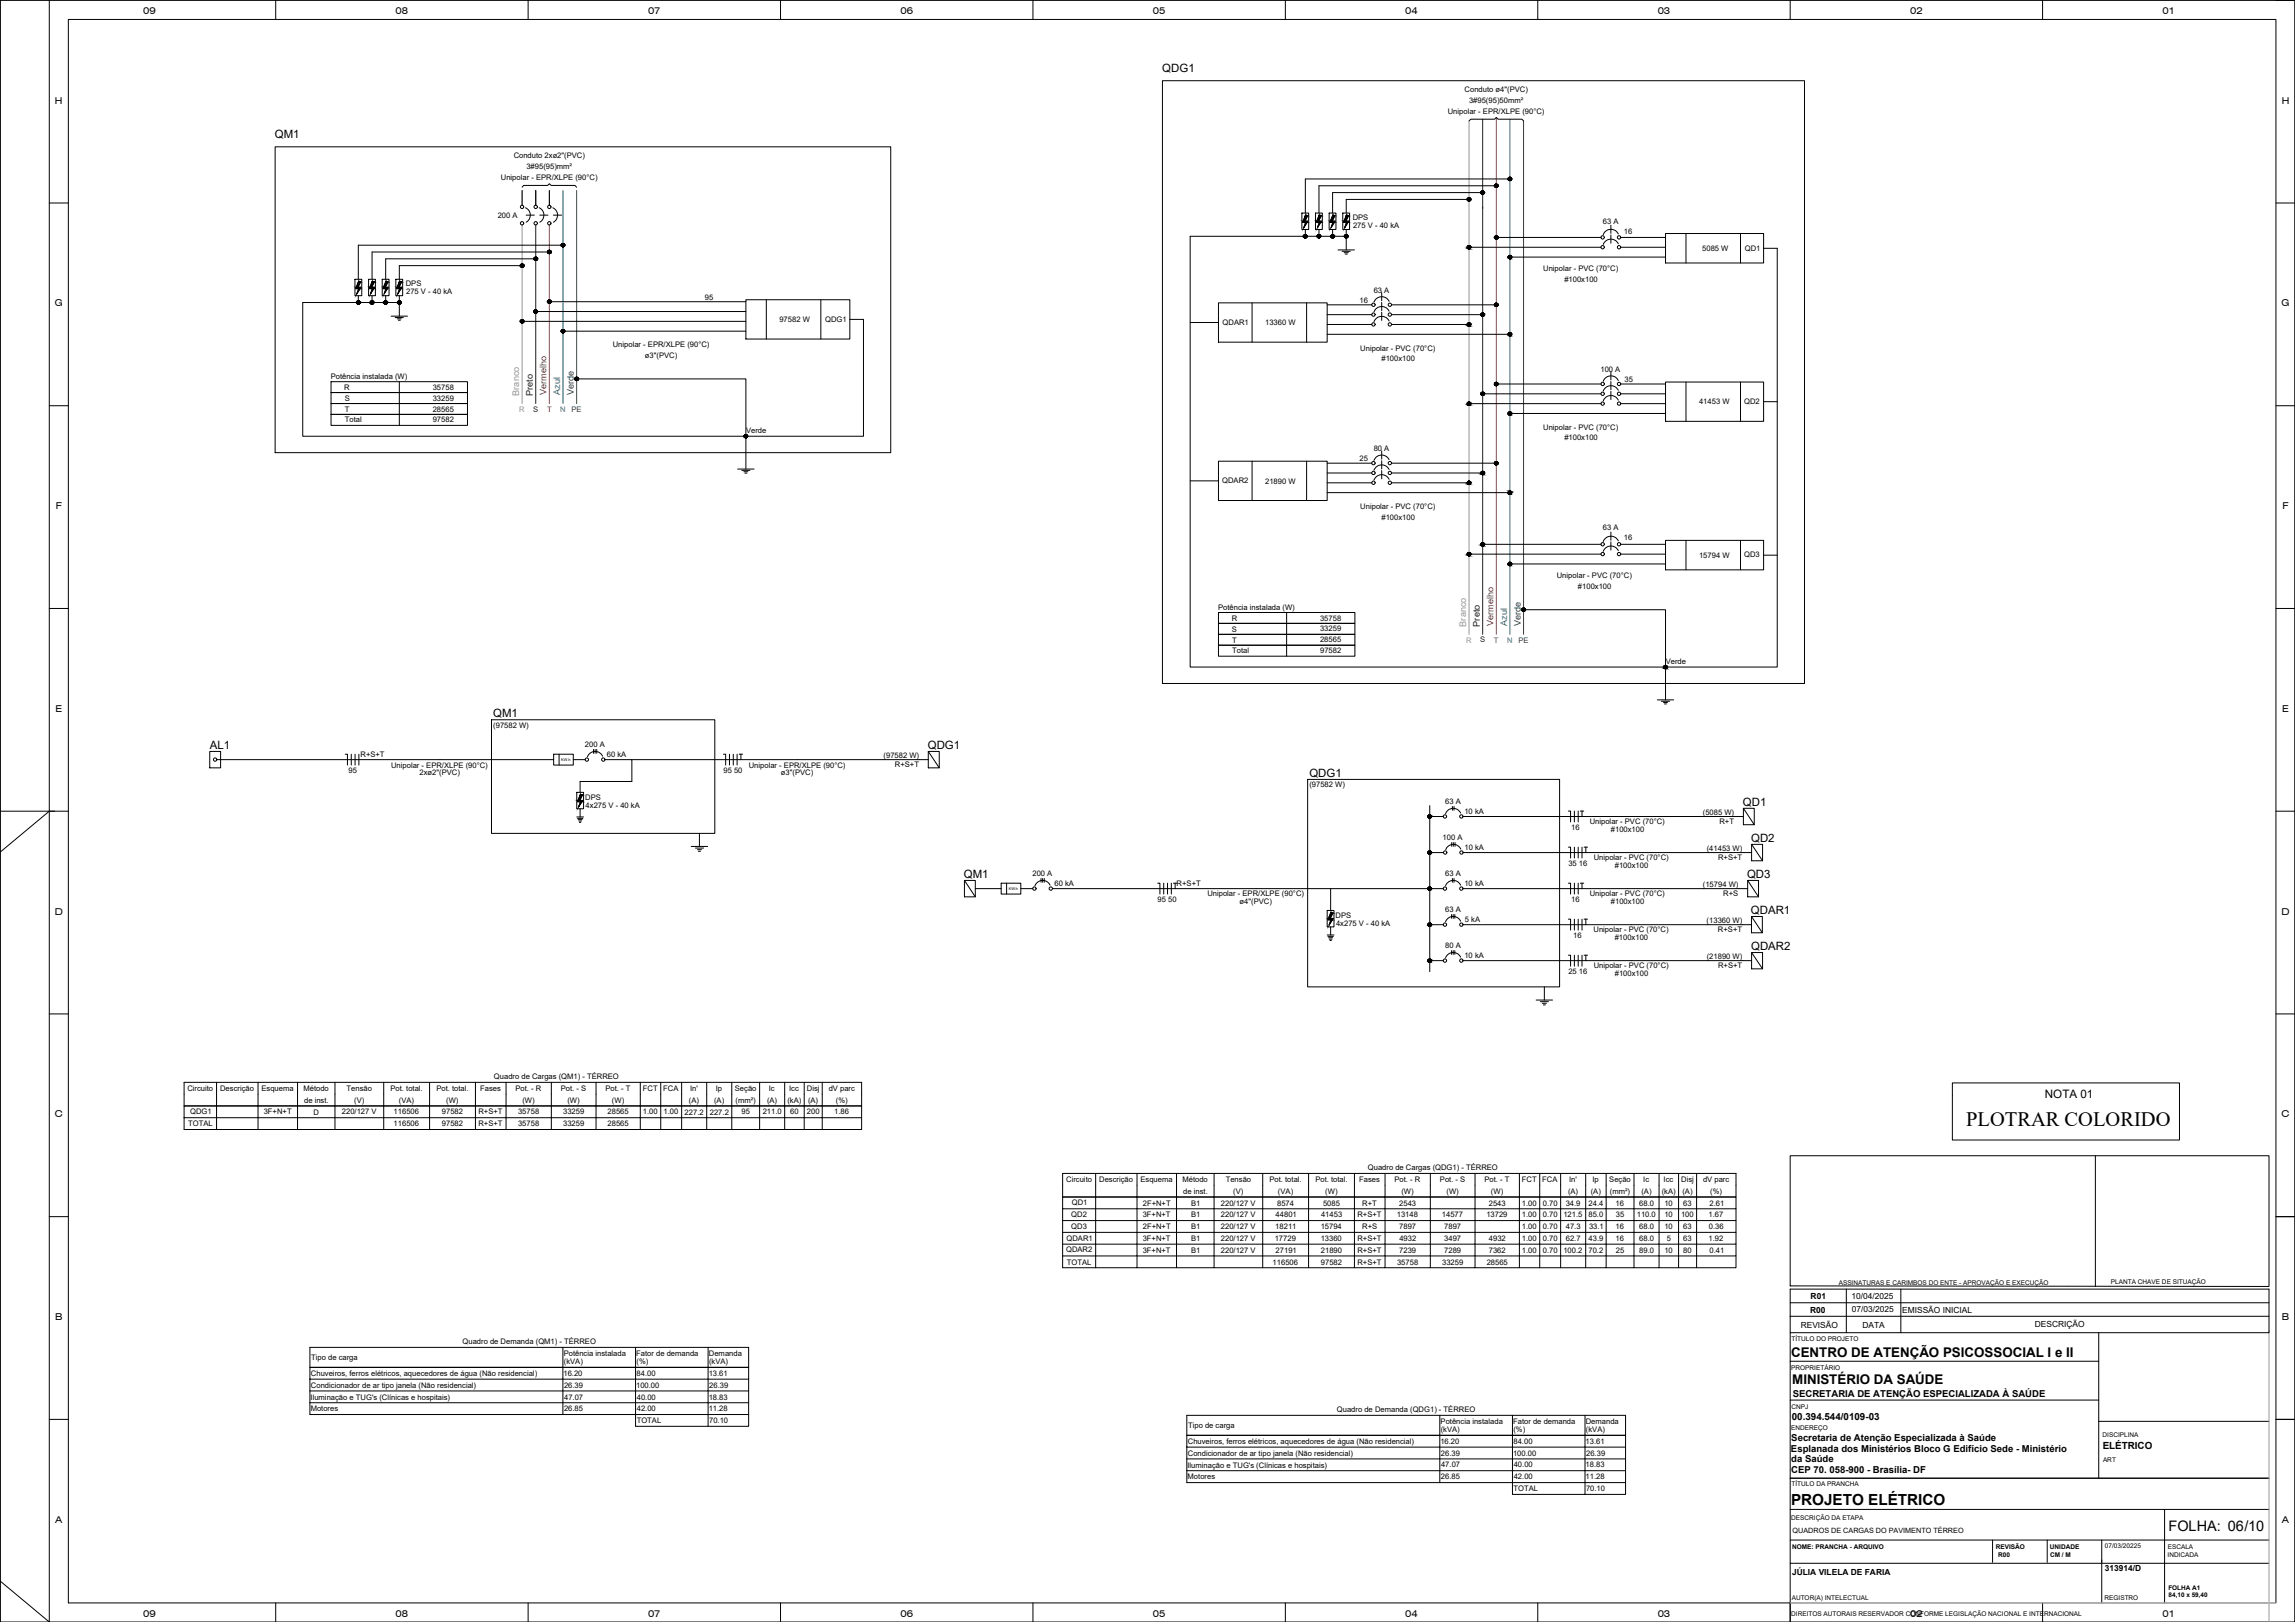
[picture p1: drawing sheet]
<svg xmlns="http://www.w3.org/2000/svg" width="841mm" height="594mm" viewBox="0 0 841 594" stroke-linecap="round" stroke-linejoin="round" font-family="sans-serif">
<defs><g id="words">
<text font-size="7.5" x="720.5" y="412.3">PLOTRAR COLORIDO</text>
<text font-size="5.6" x="656.4" y="551.2">PROJETO ELÉTRICO</text>
<text font-size="5.3" x="794.7" y="560.9">FOLHA: 06/10</text>
<g font-size="4.9">
<text x="656.4" y="497.1">CENTRO DE ATENÇÃO PSICOSSOCIAL I e II</text>
<text x="656.8" y="507.1">MINISTÉRIO DA SAÚDE</text>
</g>
<text font-size="4.3" x="749.4" y="402.3">NOTA 01</text>
<g font-size="4.2">
<text x="425.9" y="26.3">QDG1</text>
<text x="100.7" y="50.6">QM1</text>
<text x="180.7" y="262.6">QM1</text>
<text x="76.9" y="274.4">AL1</text>
<text x="340" y="274.2">QDG1</text>
<text x="479.8" y="284.5">QDG1</text>
<text x="638.7" y="295">QD1</text>
<text x="641.7" y="308.2">QD2</text>
<text x="353.2" y="321.5">QM1</text>
<text x="640.2" y="321.5">QD3</text>
<text x="641.6" y="334.6">QDAR1</text>
<text x="641.7" y="347.8">QDAR2</text>
</g>
<g font-size="3.6">
<text x="656.6" y="520">00.394.544/0109-03</text>
<text x="770.6" y="530.6">ELÉTRICO</text>
</g>
<g font-size="3.5">
<text x="52.5" y="5.1">09</text>
<text x="145" y="5.1">08</text>
<text x="237.5" y="5.1">07</text>
<text x="330" y="5.1">06</text>
<text x="422.5" y="5.1">05</text>
<text x="515" y="5.1">04</text>
<text x="607.5" y="5.1">03</text>
<text x="700" y="5.1">02</text>
<text x="792.5" y="5.1">01</text>
<text x="20.1" y="38">H</text>
<text x="836.2" y="38">H</text>
<text x="20.1" y="112.2">G</text>
<text x="836.1" y="112.2">G</text>
<text x="20.4" y="186.5">F</text>
<text x="836.4" y="186.5">F</text>
<text x="20.3" y="260.7">E</text>
<text x="836.3" y="260.7">E</text>
<text x="20.1" y="335">D</text>
<text x="836.1" y="335">D</text>
<text x="20.1" y="409.2">C</text>
<text x="836.1" y="409.2">C</text>
<text x="20.2" y="483.5">B</text>
<text x="836.2" y="483.5">B</text>
<text x="657" y="511.8">SECRETARIA DE ATENÇÃO ESPECIALIZADA À SAÚDE</text>
<text x="656.4" y="527.7">Secretaria de Atenção Especializada à Saúde</text>
<text x="656.3" y="531.6">Esplanada dos Ministérios Bloco G Edifício Sede - Ministério</text>
<text x="656.4" y="539.5">CEP 70. 058-900 - Brasília- DF</text>
<text x="656.4" y="535.6">da Saúde</text>
<text x="20.2" y="557.7">A</text>
<text x="836.2" y="557.7">A</text>
<text x="52.5" y="592.1">09</text>
<text x="145" y="592.1">08</text>
<text x="237.5" y="592.1">07</text>
<text x="330" y="592.1">06</text>
<text x="422.5" y="592.1">05</text>
<text x="515" y="592.1">04</text>
<text x="607.5" y="592.1">03</text>
<text x="700" y="592.1">02</text>
<text x="792.5" y="592.1">01</text>
</g>
<g font-size="3.4" fill="#939598">
<text x="190.3" y="144.9" transform="rotate(-90 190.3 144.9)">Branco</text>
<text x="537.3" y="229.5" transform="rotate(-90 537.3 229.5)">Branco</text>
</g>
<g font-size="3.4" fill="#1e1e1e">
<text x="195.3" y="145" transform="rotate(-90 195.3 145)">Preto</text>
<text x="542.3" y="229.5" transform="rotate(-90 542.3 229.5)">Preto</text>
</g>
<g font-size="3.4" fill="#cd2027">
<text x="200.3" y="144.7" transform="rotate(-90 200.3 144.7)">Vermelho</text>
<text x="547.3" y="229.2" transform="rotate(-90 547.3 229.2)">Vermelho</text>
</g>
<g font-size="3.4" fill="#007ca5">
<text x="205.3" y="144.7" transform="rotate(-90 205.3 144.7)">Azul</text>
<text x="552.3" y="229.2" transform="rotate(-90 552.3 229.2)">Azul</text>
</g>
<g font-size="3.4" fill="#136734">
<text x="210.3" y="144.7" transform="rotate(-90 210.3 144.7)">Verde</text>
<text x="557.3" y="229.2" transform="rotate(-90 557.3 229.2)">Verde</text>
</g>
<g font-size="3.1">
<text x="663.5" y="475.9">R01</text>
<text x="678.5" y="475.7">10/04/2025</text>
<text x="663.3" y="480.9">R00</text>
<text x="678.7" y="480.6">07/03/2025</text>
<text x="697.1" y="480.9">EMISSÃO INICIAL</text>
<text x="659.9" y="486.4">REVISÃO</text>
<text x="682.5" y="486.3">DATA</text>
<text x="745.7" y="486">DESCRIÇÃO</text>
<text x="771.3" y="575.5">313914/D</text>
<text x="656.7" y="576.8">JÚLIA VILELA DE FARIA</text>
</g>
<g font-size="2.8">
<text x="536.7" y="33.6">Conduto ø4&quot;(PVC)</text>
<text x="530.5" y="41.6">Unipolar - EPR/XLPE (90°C)</text>
<text x="538.3" y="37.6">3#95(95)50mm²</text>
<text x="188.2" y="57.9">Conduto 2xø2&quot;(PVC)</text>
<text x="183.5" y="65.9">Unipolar - EPR/XLPE (90°C)</text>
<text x="192.9" y="61.9">3#95(95)mm²</text>
<text x="182.4" y="79.8">200 A</text>
<text x="495.7" y="80.5">DPS</text>
<text x="495.8" y="83.5">275 V - 40 kA</text>
<text x="587.4" y="81.9">63 A</text>
<text x="595.1" y="85.5">16</text>
<text x="623.8" y="91.9">5085 W</text>
<text x="639.4" y="91.8">QD1</text>
<text x="565.5" y="99.4">Unipolar - PVC (70°C)</text>
<text x="148.7" y="104.7">DPS</text>
<text x="148.8" y="107.8">275 V - 40 kA</text>
<text x="503.4" y="107.3">63 A</text>
<text x="573.3" y="103.3">#100x100</text>
<text x="258.3" y="109.7">95</text>
<text x="498.2" y="110.9">16</text>
<text x="285.6" y="118">97582 W</text>
<text x="302.4" y="117.8">QDG1</text>
<text x="448" y="119">QDAR1</text>
<text x="463.6" y="119.1">13360 W</text>
<text x="224.6" y="127.3">Unipolar - EPR/XLPE (90°C)</text>
<text x="236.3" y="131.2">ø3&quot;(PVC)</text>
<text x="498.5" y="128.4">Unipolar - PVC (70°C)</text>
<text x="506.3" y="132.3">#100x100</text>
<text x="586.5" y="136.3">100 A</text>
<text x="121.2" y="138.9">Potência instalada (W)</text>
<text x="126.2" y="142.8">R</text>
<text x="158.6" y="142.8">35758</text>
<text x="595.3" y="139.9">35</text>
<text x="126.3" y="146.7">S</text>
<text x="158.6" y="146.7">33259</text>
<text x="622.6" y="148.1">41453 W</text>
<text x="639.2" y="148">QD2</text>
<text x="126.4" y="150.8">T</text>
<text x="126.4" y="154.7">Total</text>
<text x="158.6" y="150.8">28565</text>
<text x="158.6" y="154.7">97582</text>
<text x="273.4" y="158.8">Verde</text>
<text x="565.5" y="157.4">Unipolar - PVC (70°C)</text>
<text x="573.3" y="161.3">#100x100</text>
<text x="503.4" y="165.3">80 A</text>
<text x="498.2" y="168.9">25</text>
<text x="447.9" y="177">QDAR2</text>
<text x="463.6" y="177.1">21890 W</text>
<text x="498.5" y="186.4">Unipolar - PVC (70°C)</text>
<text x="506.3" y="190.3">#100x100</text>
<text x="587.4" y="194.3">63 A</text>
<text x="595.1" y="197.9">16</text>
<text x="622.6" y="204.3">15794 W</text>
<text x="639.2" y="204.2">QD3</text>
<text x="570.5" y="211.8">Unipolar - PVC (70°C)</text>
<text x="578.3" y="215.7">#100x100</text>
<text x="446.4" y="223.4">Potência instalada (W)</text>
<text x="451.4" y="227.3">R</text>
<text x="483.7" y="227.3">35758</text>
<text x="451.5" y="231.3">S</text>
<text x="483.7" y="231.3">33259</text>
<text x="451.6" y="235.3">T</text>
<text x="451.6" y="239.3">Total</text>
<text x="483.7" y="235.3">28565</text>
<text x="483.8" y="239.3">97582</text>
<text x="610.4" y="243.3">Verde</text>
<text x="180.7" y="266.5">(97582 W)</text>
<text x="214.4" y="273.7">200 A</text>
<text x="132.1" y="277.4">R+S+T</text>
<text x="143.3" y="281.1">Unipolar - EPR/XLPE (90°C)</text>
<text x="222.4" y="277.4">60 kA</text>
<text x="274.4" y="281.1">Unipolar - EPR/XLPE (90°C)</text>
<text x="323.8" y="277.5">(97582 W)</text>
<text x="327.9" y="281">R+S+T</text>
<text x="127.7" y="283">95</text>
<text x="153.7" y="283.9">2xø2&quot;(PVC)</text>
<text x="265.1" y="283">95 50</text>
<text x="286.2" y="283.9">ø3&quot;(PVC)</text>
<text x="214.4" y="293">DPS</text>
<text x="479.8" y="288.3">(97582 W)</text>
<text x="214.6" y="295.8">4x275 V - 40 kA</text>
<text x="529.6" y="294.5">63 A</text>
<text x="536.6" y="298.3">10 kA</text>
<text x="624" y="298.3">(5085 W)</text>
<text x="575.8" y="303.8">16</text>
<text x="582.6" y="301.9">Unipolar - PVC (70°C)</text>
<text x="590.3" y="304.6">#100x100</text>
<text x="630.1" y="301.9">R+T</text>
<text x="528.6" y="307.7">100 A</text>
<text x="536.7" y="311.4">10 kA</text>
<text x="625.5" y="311.5">(41453 W)</text>
<text x="574.7" y="317">35 16</text>
<text x="584" y="315.1">Unipolar - PVC (70°C)</text>
<text x="591.8" y="317.8">#100x100</text>
<text x="629.6" y="315">R+S+T</text>
<text x="378.4" y="320.9">200 A</text>
<text x="529.6" y="320.9">63 A</text>
<text x="386.4" y="324.6">60 kA</text>
<text x="431.2" y="324.6">R+S+T</text>
<text x="442.5" y="328.4">Unipolar - EPR/XLPE (90°C)</text>
<text x="536.6" y="324.6">10 kA</text>
<text x="582.6" y="328.4">Unipolar - PVC (70°C)</text>
<text x="624" y="324.8">(15794 W)</text>
<text x="631.5" y="328.2">R+S</text>
<text x="424.2" y="330.2">95 50</text>
<text x="454.3" y="331.1">ø4&quot;(PVC)</text>
<text x="529.6" y="334.1">63 A</text>
<text x="575.8" y="330.2">16</text>
<text x="590.3" y="331">#100x100</text>
<text x="489.4" y="336.2">DPS</text>
<text x="489.6" y="339">4x275 V - 40 kA</text>
<text x="536.8" y="337.8">5 kA</text>
<text x="584" y="341.5">Unipolar - PVC (70°C)</text>
<text x="625.4" y="337.9">(13360 W)</text>
<text x="629.6" y="341.4">R+S+T</text>
<text x="529.6" y="347.3">80 A</text>
<text x="576.5" y="343.4">16</text>
<text x="591.7" y="344.2">#100x100</text>
<text x="536.6" y="351">10 kA</text>
<text x="625.5" y="351.1">(21890 W)</text>
<text x="574.7" y="356.6">25 16</text>
<text x="584" y="354.7">Unipolar - PVC (70°C)</text>
<text x="591.8" y="357.4">#100x100</text>
<text x="629.6" y="354.6">R+S+T</text>
<text x="181" y="395.4">Quadro de Cargas (QM1) - TÉRREO</text>
<text x="68.7" y="399.6">Circuito</text>
<text x="80.7" y="399.7">Descrição</text>
<text x="95.8" y="399.7">Esquema</text>
<text x="111.2" y="399.6">Método</text>
<text x="127" y="399.6">Tensão</text>
<text x="143.1" y="399.6">Pot. total.</text>
<text x="159.9" y="399.6">Pot. total.</text>
<text x="176" y="399.6">Fases</text>
<text x="188.9" y="399.6">Pot. - R</text>
<text x="205.5" y="399.6">Pot. - S</text>
<text x="221.9" y="399.6">Pot. - T</text>
<text x="235.6" y="399.6">FCT</text>
<text x="243.1" y="399.6">FCA</text>
<text x="252.9" y="399.6">In'</text>
<text x="262.3" y="399.7">Ip</text>
<text x="269.3" y="399.7">Seção</text>
<text x="281.8" y="399.6">Ic</text>
<text x="289.2" y="399.6">Icc</text>
<text x="295.7" y="399.7">Disj</text>
<text x="303.7" y="399.7">dV parc</text>
<text x="111.4" y="403.9">de inst.</text>
<text x="129.8" y="404">(V)</text>
<text x="146.2" y="404">(VA)</text>
<text x="163.5" y="404">(W)</text>
<text x="191.5" y="404">(W)</text>
<text x="207.9" y="404">(W)</text>
<text x="224.3" y="404">(W)</text>
<text x="252.5" y="404">(A)</text>
<text x="261.7" y="404">(A)</text>
<text x="269.5" y="404">(mm²)</text>
<text x="281.1" y="404">(A)</text>
<text x="288.5" y="404">(kA)</text>
<text x="296.1" y="404">(A)</text>
<text x="306.3" y="404">(%)</text>
<text x="68.9" y="412.5">TOTAL</text>
<text x="69.7" y="408.1">QDG1</text>
<text x="96.6" y="408.2">3F+N+T</text>
<text x="114.8" y="408.2">D</text>
<text x="125.3" y="408.2">220/127 V</text>
<text x="144.3" y="408.2">116506</text>
<text x="144.3" y="412.5">116506</text>
<text x="162" y="408.2">97582</text>
<text x="162" y="412.5">97582</text>
<text x="175.3" y="408.2">R+S+T</text>
<text x="175.3" y="412.5">R+S+T</text>
<text x="189.9" y="408.2">35758</text>
<text x="189.9" y="412.5">35758</text>
<text x="206.4" y="408.2">33259</text>
<text x="206.4" y="412.5">33259</text>
<text x="222.7" y="408.2">28565</text>
<text x="222.7" y="412.5">28565</text>
<text x="235.6" y="408.2">1.00</text>
<text x="243.1" y="408.2">1.00</text>
<text x="250.9" y="408.2">227.2</text>
<text x="260.1" y="408.2">227.2</text>
<text x="271.7" y="408.2">95</text>
<text x="279.5" y="408.2">211.0</text>
<text x="289.6" y="408.2">60</text>
<text x="295.7" y="408.2">200</text>
<text x="305.7" y="408.2">1.86</text>
<text x="501.3" y="428.7">Quadro de Cargas (QDG1) - TÉRREO</text>
<text x="390.7" y="432.9">Circuito</text>
<text x="402.8" y="433">Descrição</text>
<text x="417.9" y="433">Esquema</text>
<text x="433.3" y="432.9">Método</text>
<text x="433.6" y="437.2">de inst.</text>
<text x="449.2" y="432.9">Tensão</text>
<text x="451.9" y="437.4">(V)</text>
<text x="465.2" y="432.9">Pot. total.</text>
<text x="468.3" y="437.4">(VA)</text>
<text x="482" y="432.9">Pot. total.</text>
<text x="485.7" y="437.4">(W)</text>
<text x="498.1" y="432.9">Fases</text>
<text x="511" y="432.9">Pot. - R</text>
<text x="513.6" y="437.4">(W)</text>
<text x="527.7" y="432.9">Pot. - S</text>
<text x="530.1" y="437.4">(W)</text>
<text x="544" y="432.9">Pot. - T</text>
<text x="546.4" y="437.4">(W)</text>
<text x="557.7" y="432.9">FCT</text>
<text x="565.2" y="432.9">FCA</text>
<text x="574.6" y="437.4">(A)</text>
<text x="575" y="433">In'</text>
<text x="583" y="437.4">(A)</text>
<text x="583.6" y="433">Ip</text>
<text x="589.7" y="433">Seção</text>
<text x="589.9" y="437.4">(mm²)</text>
<text x="601.5" y="437.4">(A)</text>
<text x="602.2" y="432.9">Ic</text>
<text x="609" y="437.4">(kA)</text>
<text x="609.6" y="432.9">Icc</text>
<text x="616.1" y="433">Disj</text>
<text x="616.5" y="437.4">(A)</text>
<text x="624.1" y="433">dV parc</text>
<text x="626.7" y="437.4">(%)</text>
<text x="392.8" y="441.4">QD1</text>
<text x="418.8" y="441.6">2F+N+T</text>
<text x="436.5" y="441.6">B1</text>
<text x="447.4" y="441.6">220/127 V</text>
<text x="468" y="441.6">8574</text>
<text x="484.8" y="441.6">5085</text>
<text x="499.2" y="441.6">R+T</text>
<text x="512.8" y="441.6">2543</text>
<text x="545.6" y="441.6">2543</text>
<text x="557.7" y="441.6">1.00</text>
<text x="565.4" y="441.6">0.70</text>
<text x="573.8" y="441.6">34.9</text>
<text x="582.2" y="441.6">24.4</text>
<text x="592.1" y="441.6">16</text>
<text x="600.7" y="441.6">68.0</text>
<text x="609.9" y="441.6">10</text>
<text x="616.9" y="441.6">63</text>
<text x="626.4" y="441.6">2.61</text>
<text x="392.6" y="445.7">QD2</text>
<text x="418.7" y="445.9">3F+N+T</text>
<text x="436.5" y="445.9">B1</text>
<text x="447.4" y="445.9">220/127 V</text>
<text x="467.5" y="445.9">44801</text>
<text x="484.1" y="445.9">41453</text>
<text x="497.4" y="445.9">R+S+T</text>
<text x="511.9" y="445.9">13148</text>
<text x="528.4" y="445.9">14577</text>
<text x="544.7" y="445.9">13729</text>
<text x="557.7" y="445.9">1.00</text>
<text x="565.4" y="445.9">0.70</text>
<text x="572.9" y="445.9">121.5</text>
<text x="582.1" y="445.9">85.0</text>
<text x="592.1" y="445.9">35</text>
<text x="599.8" y="445.9">110.0</text>
<text x="609.9" y="445.9">10</text>
<text x="616" y="445.9">100</text>
<text x="626.1" y="445.9">1.67</text>
<text x="390.8" y="454.4">QDAR1</text>
<text x="392.6" y="450.1">QD3</text>
<text x="418.7" y="454.5">3F+N+T</text>
<text x="418.8" y="450.2">2F+N+T</text>
<text x="436.5" y="450.2">B1</text>
<text x="436.5" y="454.5">B1</text>
<text x="447.4" y="450.2">220/127 V</text>
<text x="447.4" y="454.5">220/127 V</text>
<text x="467.1" y="454.5">17729</text>
<text x="467.3" y="450.2">18211</text>
<text x="484" y="450.2">15794</text>
<text x="484" y="454.5">13360</text>
<text x="497.4" y="454.5">R+S+T</text>
<text x="499.2" y="450.2">R+S</text>
<text x="512.8" y="450.2">7897</text>
<text x="512.8" y="454.5">4932</text>
<text x="529.2" y="450.2">7897</text>
<text x="529.2" y="454.5">3497</text>
<text x="545.6" y="454.5">4932</text>
<text x="557.7" y="450.2">1.00</text>
<text x="557.7" y="454.5">1.00</text>
<text x="565.4" y="450.2">0.70</text>
<text x="565.4" y="454.5">0.70</text>
<text x="573.8" y="450.2">47.3</text>
<text x="573.8" y="454.5">62.7</text>
<text x="582.2" y="454.5">43.9</text>
<text x="582.3" y="450.2">33.1</text>
<text x="592.1" y="450.2">16</text>
<text x="592.1" y="454.5">16</text>
<text x="600.7" y="450.2">68.0</text>
<text x="600.7" y="454.5">68.0</text>
<text x="609.9" y="450.2">10</text>
<text x="610.8" y="454.5">5</text>
<text x="616.9" y="450.2">63</text>
<text x="616.9" y="454.5">63</text>
<text x="626.1" y="454.5">1.92</text>
<text x="626.2" y="450.2">0.36</text>
<text x="390.7" y="458.7">QDAR2</text>
<text x="418.7" y="458.8">3F+N+T</text>
<text x="436.5" y="458.9">B1</text>
<text x="447.4" y="458.8">220/127 V</text>
<text x="467.5" y="458.8">27191</text>
<text x="484.1" y="458.8">21890</text>
<text x="497.4" y="458.8">R+S+T</text>
<text x="512.8" y="458.8">7239</text>
<text x="529.2" y="458.8">7289</text>
<text x="545.6" y="458.8">7362</text>
<text x="557.7" y="458.8">1.00</text>
<text x="565.4" y="458.8">0.70</text>
<text x="572.9" y="458.8">100.2</text>
<text x="582.1" y="458.8">70.2</text>
<text x="592.1" y="458.8">25</text>
<text x="600.7" y="458.8">89.0</text>
<text x="609.9" y="458.8">10</text>
<text x="616.9" y="458.8">80</text>
<text x="626.4" y="458.8">0.41</text>
<text x="391" y="463.1">TOTAL</text>
<text x="466.4" y="463.1">116506</text>
<text x="484.1" y="463.1">97582</text>
<text x="497.4" y="463.1">R+S+T</text>
<text x="512" y="463.1">35758</text>
<text x="528.5" y="463.1">33259</text>
<text x="544.8" y="463.1">28565</text>
<text x="169.5" y="492.4">Quadro de Demanda (QM1) - TÉRREO</text>
<text x="206.6" y="496.6">Potência instalada</text>
<text x="233.2" y="496.6">Fator de demanda</text>
<text x="259.8" y="496.6">Demanda</text>
<text x="114" y="498.2">Tipo de carga</text>
<text x="206.5" y="503.9">16.20</text>
<text x="206.6" y="499.7">(kVA)</text>
<text x="233.2" y="499.7">(%)</text>
<text x="233.3" y="503.9">84.00</text>
<text x="259.7" y="503.9">13.61</text>
<text x="259.8" y="499.7">(kVA)</text>
<text x="113.9" y="504">Chuveiros, ferros elétricos, aquecedores de água (Não residencial)</text>
<text x="113.9" y="508.4">Condicionador de ar tipo janela (Não residencial)</text>
<text x="206.7" y="508.2">26.39</text>
<text x="233.1" y="508.3">100.00</text>
<text x="259.9" y="508.2">26.39</text>
<text x="113.8" y="512.7">Iluminação e TUG's (Clínicas e hospitais)</text>
<text x="206.7" y="512.6">47.07</text>
<text x="233.4" y="512.6">40.00</text>
<text x="259.7" y="512.6">18.83</text>
<text x="113.9" y="516.9">Motores</text>
<text x="206.7" y="516.9">26.85</text>
<text x="233.3" y="521.2">TOTAL</text>
<text x="233.4" y="516.9">42.00</text>
<text x="259.7" y="516.9">11.28</text>
<text x="259.9" y="521.2">70.10</text>
<text x="489.9" y="517.3">Quadro de Demanda (QDG1) - TÉRREO</text>
<text x="527.9" y="521.5">Potência instalada</text>
<text x="554.5" y="521.5">Fator de demanda</text>
<text x="581.1" y="521.5">Demanda</text>
<text x="435.4" y="523.1">Tipo de carga</text>
<text x="528" y="524.7">(kVA)</text>
<text x="554.6" y="524.7">(%)</text>
<text x="581.2" y="524.7">(kVA)</text>
<text x="435.3" y="529">Chuveiros, ferros elétricos, aquecedores de água (Não residencial)</text>
<text x="435.3" y="533.3">Condicionador de ar tipo janela (Não residencial)</text>
<text x="527.8" y="528.8">16.20</text>
<text x="528.1" y="533.2">26.39</text>
<text x="554.5" y="533.2">100.00</text>
<text x="554.6" y="528.8">84.00</text>
<text x="581.1" y="528.8">13.61</text>
<text x="581.3" y="533.2">26.39</text>
<text x="435.2" y="537.6">Iluminação e TUG's (Clínicas e hospitais)</text>
<text x="528.1" y="537.5">47.07</text>
<text x="554.7" y="537.5">40.00</text>
<text x="581.1" y="537.5">18.83</text>
<text x="435.2" y="541.8">Motores</text>
<text x="528.1" y="541.8">26.85</text>
<text x="554.7" y="541.8">42.00</text>
<text x="581.1" y="541.8">11.28</text>
<text x="554.7" y="546.1">TOTAL</text>
<text x="581.2" y="546.1">70.10</text>
</g>
<g font-size="2.8" fill="#939598">
<text x="190.2" y="150.8">R</text>
<text x="537.2" y="235.3">R</text>
</g>
<g font-size="2.8" fill="#1e1e1e">
<text x="195.4" y="150.8">S</text>
<text x="542.4" y="235.3">S</text>
</g>
<g font-size="2.8" fill="#cd2027">
<text x="200.5" y="150.8">T</text>
<text x="547.5" y="235.3">T</text>
</g>
<g font-size="2.8" fill="#007ca5">
<text x="205.3" y="150.8">N</text>
<text x="552.4" y="235.3">N</text>
</g>
<g font-size="2.8" fill="#136734">
<text x="209.4" y="150.8">PE</text>
<text x="556.4" y="235.3">PE</text>
</g>
<text font-size="2.7" x="656.9" y="561.3">QUADROS DE CARGAS DO PAVIMENTO TÉRREO</text>
<g font-size="2.4">
<text x="673.8" y="470.7">ASSINATURAS E CARIMBOS DO ENTE - APROVAÇÃO E EXECUÇÃO</text>
<text x="773.5" y="470.4">PLANTA CHAVE DE SITUAÇÃO</text>
<text x="656.5" y="491.3">TÍTULO DO PROJETO</text>
<text x="656.4" y="501.9">PROPRIETÁRIO</text>
<text x="656.5" y="516">CNPJ</text>
<text x="656.4" y="523.8">ENDEREÇO</text>
<text x="770.5" y="526.5">DISCIPLINA</text>
<text x="770.7" y="535.4">ART</text>
<text x="656.5" y="544.4">TÍTULO DA PRANCHA</text>
<text x="656.4" y="556.7">DESCRIÇÃO DA ETAPA</text>
<text x="656.7" y="567.3">NOME: PRANCHA - ARQUIVO</text>
<text x="731.4" y="567.3">REVISÃO</text>
<text x="751.2" y="567.3">UNIDADE</text>
<text x="771.4" y="566.9">07/03/20225</text>
<text x="794.4" y="567.3">ESCALA</text>
<text x="732.2" y="570.2">R00</text>
<text x="751.3" y="570.2">CM / M</text>
<text x="794.3" y="570.2">INDICADA</text>
<text x="656.6" y="586">AUTOR(A) INTELECTUAL</text>
<text x="771.2" y="586">REGISTRO</text>
<text x="656.4" y="591.7">DIREITOS AUTORAIS RESERVADOR CONFORME LEGISLAÇÃO NACIONAL E INTERNACIONAL</text>
</g>
<g font-size="2.3">
<text x="794.6" y="582.3">FOLHA A1</text>
<text x="794.7" y="584.9">84,10 x 59,40</text>
</g>
<g font-size="1.4">
<text x="205.7" y="278.7">KW.h</text>
<text x="369.7" y="326">KW.h</text>
</g>
</g></defs>
<!-- layer: Carimbo -->
<path d="M538.3 44.3v188M191.3 69.8v5.4M191.3 82.4v65.4" fill="none" stroke="#939598" stroke-width=".37"/>
<!-- layer: DI-Barramento Fase 2 -->
<path d="M543.3 43.7v188.6M196.3 69.8v5.4M196.3 82.4v65.4" fill="none" stroke="#1e1e1e" stroke-width=".37"/>
<!-- layer: Carimbo -->
<path d="M548.3 43v189.3M201.3 69.8v5.4M201.3 82.4v65.4" fill="none" stroke="#cd2027" stroke-width=".37"/>
<!-- layer: DI-Barramento Neutro -->
<path d="M553.3 43.7v188.6M206.3 69.8v78" fill="none" stroke="#007ca5" stroke-width=".37"/>
<!-- layer: Carimbo -->
<path d="M558.3 44.3v188M211.3 69.8v78" fill="none" stroke="#136734" stroke-width=".37"/>
<!-- layer: LAYOUT - carimbo -->
<path d="M715.5 401.3v16.2h83.2v-16.2" fill="none" stroke="#000" stroke-width=".37"/>
<!-- layer: LEGENDA -->
<path d="M715.5 401.3v-4.7h83.2v4.7" fill="none" stroke="#000" stroke-width=".37"/>
<!-- layer: Prancha -->
<g fill="none" stroke="#000" stroke-width=".37">
<path d="M.1 .1h840.9v594h-840.9zM.1 .1v594M18.1 .1v594l-18-15M25 7.1h809v580h-809zM101 .1v7M193.5 .1v7M286 .1v7M378.5 .1v7M471 .1v7M563.5 .1v7M656 .1v7M748.5 .1v7"/>
<path d="M834 .1h7v594M18.1 74.4h6.9M834 74.4h7M18.1 148.6h6.9M834 148.6h7M18.1 222.9h6.9M834 222.9h7M.1 297.1h24.9M18.1 297.1l-18 15M834 297.1h7M18.1 371.4h6.9M834 371.4h7"/>
<path d="M18.1 445.6h6.9M834 445.6h7M18.1 519.9h6.9M834 519.9h7M101 587.1v7M193.5 587.1v7M286 587.1v7M378.5 587.1v7M471 587.1v7M563.5 587.1v7M656 587.1v7M748.5 587.1v7"/>
</g>
<!-- layer: 0_Caneta_No__8 -->
<g fill="none" stroke="#000" stroke-width=".37">
<path d="M656 482.1v105M656 498.6h113.1M769.1 488.1v53.3M656 512.8h113.1M769.1 520.6h62.4M656 541.4h175.5M656 552.8h175.5M793.2 552.8v34.3M656 564.1h175.5M656 572.6h175.5M730.2 564.1v8.1M750.2 564.1v8.1"/>
<path d="M770.2 564.1v23"/>
</g>
<!-- layer: 0_Caneta_No__241 -->
<path d="M656 423.3h175.5v47.9l-175.5-.2zM767.9 423.3v47.9M656 477.2h175.5M676.6 472.2v15.9M696.6 472.2v15.9M831.5 482.1h-175.5v-9.9h175.5v15.9h-175.5" fill="none" stroke="#000" stroke-width=".37"/>
<!-- layer: 0 -->
<path d="M831.5 487.4v106.7" fill="none" stroke="#989898" stroke-width=".37"/>
<path d="M656 587.1h178" fill="none" stroke="#dcdcdc" stroke-width=".37"/>
<!-- layer: DI-Tabelas -->
<g fill="none" stroke="#000" stroke-width=".37">
<path d="M79.4 396.4v8.7h-11.9v-8.7h248.3v8.7h-14.5h14.5v4.3h-14.5v4.3h-6.6M94.6 396.4v8.7h-15.2h15.2v4.3h-15.2v4.3h-11.9v-4.3M109 396.4v8.7h-14.4h14.4v4.3h-14.4v4.3h-15.2M122.8 396.4v8.7h-13.8h13.8v4.3h-13.8v4.3h-14.4M140.6 396.4v8.7h-17.8h17.8v4.3h-17.8v4.3h-13.8M157.4 396.4v8.7h-16.8h16.8v4.3h-16.8v4.3h-17.8M174.2 396.4v8.7h-16.8h16.8v4.3h-16.8v4.3h-16.8M185.4 396.4v8.7h-11.2h11.2v4.3h-11.2v4.3h-16.8M202 396.4v8.7h-16.6h16.6v4.3h-16.6v4.3h-11.2M218.4 396.4v8.7h-16.4h16.4v4.3h-16.4v4.3h-16.6M234.6 396.4v8.7h-16.2h16.2v4.3h-16.2v4.3h-16.4M242.1 396.4v8.7h-7.5h7.5v4.3h-7.5v4.3h-16.2"/>
<path d="M249.8 396.4v8.7h-7.7h7.7v4.3h-7.7v4.3h-7.5M259 396.4v8.7h-9.2h9.2v4.3h-9.2v4.3h-7.7M268.2 396.4v8.7h-9.2h9.2v4.3h-9.2v4.3h-9.2M278.4 396.4v8.7h-10.2h10.2v4.3h-10.2v4.3h-9.2M287.6 396.4v8.7h-9.2h9.2v4.3h-9.2v4.3h-10.2M294.7 396.4v8.7h-7.1h7.1v4.3h-7.1v4.3h-9.2M301.3 396.4v8.7h-6.6h6.6v4.3h-6.6v4.3h-7.1M67.5 405.1h11.9v4.3h-11.9zM315.8 409.4v4.3h-14.5M389.4 438.4h12.1v4.3h-12.1zM401.5 429.8v8.6h-12.1v-8.6h246.8v8.6h-14.5h14.5v4.3h-14.5v4.4h-6.6v4.3h-7.1v4.3h-9.2v4.3h-10.2v4.3h-7.5M416.7 429.8v8.6h-15.2h15.2v4.3h-15.2v4.4h-12.1"/>
<path d="M431.2 429.8v8.6h-14.5h14.5v4.3h-14.5v4.4h-15.2v4.3h-12.1M444.9 429.8v8.6h-13.7h13.7v4.3h-13.7v4.4h-14.5v4.3h-15.2v4.3h-12.1M462.7 429.8v8.6h-17.8h17.8v4.3h-17.8v4.4h-13.7v4.3h-14.5v4.3h-15.2v4.3h-12.1M479.5 429.8v8.6h-16.8h16.8v4.3h-16.8v4.4h-17.8v4.3h-13.7v4.3h-14.5v4.3h-15.2v4.3h-12.1v-21.6M496.3 429.8v8.6h-16.8h16.8v4.3h-16.8v4.4h-16.8v4.3h-17.8v4.3h-13.7v4.3h-14.5v4.3h-15.2M507.6 429.8v8.6h-11.3h11.3v4.3h-11.3v4.4h-16.8v4.3h-16.8v4.3h-17.8v4.3h-13.7v4.3h-14.5M524.2 429.8v8.6h-16.6h16.6v4.3h-16.6v4.4h-11.3v4.3h-16.8v4.3h-16.8v4.3h-17.8v4.3h-13.7M540.5 429.8v8.6h-16.3h16.3v4.3h-16.3v4.4h-16.6v4.3h-11.3v4.3h-16.8v4.3h-16.8v4.3h-17.8M556.8 429.8v8.6h-16.3h16.3v4.3h-16.3v4.4h-16.3v4.3h-16.6v4.3h-11.3v4.3h-16.8v4.3h-16.8M564.2 429.8v8.6h-7.4h7.4v4.3h-7.4v4.4h-16.3v4.3h-16.3v4.3h-16.6v4.3h-11.3v4.3h-16.8M571.9 429.8v8.6h-7.7h7.7v4.3h-7.7v4.4h-7.4v4.3h-16.3v4.3h-16.3v4.3h-16.6v4.3h-11.3M581.1 429.8v8.6h-9.2h9.2v4.3h-9.2v4.4h-7.7v4.3h-7.4v4.3h-16.3v4.3h-16.3v4.3h-16.6"/>
<path d="M588.6 429.8v8.6h-7.5h7.5v4.3h-7.5v4.4h-9.2v4.3h-7.7v4.3h-7.4v4.3h-16.3v4.3h-16.3M598.8 429.8v8.6h-10.2h10.2v4.3h-10.2v4.4h-7.5v4.3h-9.2v4.3h-7.7v4.3h-7.4v4.3h-16.3M608 429.8v8.6h-9.2h9.2v4.3h-9.2v4.4h-10.2v4.3h-7.5v4.3h-9.2v4.3h-7.7v4.3h-7.4M615.1 429.8v8.6h-7.1h7.1v4.3h-7.1v4.4h-9.2v4.3h-10.2v4.3h-7.5v4.3h-9.2v4.3h-7.7M621.7 429.8v8.6h-6.6h6.6v4.3h-6.6v4.4h-7.1v4.3h-9.2v4.3h-10.2v4.3h-7.5v4.3h-9.2M636.2 442.7v4.4h-14.5v4.3h-6.6v4.3h-7.1v4.3h-9.2v4.3h-10.2M636.2 447.1v4.3h-14.5v4.3h-6.6v4.3h-7.1v4.3h-9.2M636.2 451.4v4.3h-14.5v4.3h-6.6v4.3h-7.1M636.2 455.7v4.3h-14.5v4.3h-6.6M636.2 460v4.3h-14.5M206.3 493.5v7.3h-92.7v-7.3h160.7v7.3h-14.8h14.8v4.3h-14.8v4.4h-26.6v4.3h-26.6v4.3h-92.7v-13M232.9 493.5v7.3h-26.6h26.6v4.3h-26.6v4.4h-92.7"/>
<path d="M259.5 493.5v7.3h-26.6h26.6v4.3h-26.6v4.4h-26.6v4.3h-92.7M113.6 500.8h92.7v4.3h-92.7zM274.3 505.1v4.4h-14.8v4.3h-26.6v4.3h-26.6M274.3 509.5v4.3h-14.8v4.3h-26.6v4.3h26.6v-4.3h14.8v-4.3M274.3 518.1v4.3h-14.8M527.6 518.4v7.3h-92.7v-7.3h160.8v7.3h-14.9h14.9v4.3h-14.9v4.3h-26.5v4.4h-26.7v4.3h-92.7v-13M554.3 518.4v7.3h-26.7h26.7v4.3h-26.7v4.3h-92.7M580.8 518.4v7.3h-26.5h26.5v4.3h-26.5v4.3h-26.7v4.4h-92.7M434.9 525.7h92.7v4.3h-92.7zM595.7 530v4.3h-14.9v4.4h-26.5v4.3h-26.7M595.7 534.3v4.4h-14.9v4.3h-26.5v4.3h26.5v-4.3h14.9v-4.3M595.7 543v4.3h-14.9"/>
</g>
<!-- layer: DI-Barramento Fase 1 -->
<path d="M191.3 69.8v5.4" fill="none" stroke="#000" stroke-width=".37"/>
<!-- layer: DI-Disjuntor -->
<g fill="none" stroke="#000" stroke-width=".37">
<path d="M192.6 76.1a2.96 2.96 0 0 1 1.7 2.6 2.96 2.96 0 0 1-1.5 2.7M192.8 78.8h3M197.6 76.1a2.96 2.96 0 0 1 1.7 2.6 2.96 2.96 0 0 1-1.5 2.7M197.8 78.8h3M202.6 76.1a2.96 2.96 0 0 1 1.7 2.6 2.96 2.96 0 0 1-1.5 2.7M202.8 78.8h3M477.1 78h2.5v6h-2.5zM482.1 78h2.5v6h-2.5zM487.1 78h2.5v6h-2.5zM492.1 78h2.5v6h-2.5zM590.3 82.5v3M590.3 86.1v3"/>
<path d="M593 89.3a2.99 2.99 0 0 0-2.8-1.7 2.99 2.99 0 0 0-2.7 1.9M593 85.7a2.99 2.99 0 0 0-2.8-1.7 2.99 2.99 0 0 0-2.7 2M130.1 102.3h2.5v6h-2.5zM135.1 102.3h2.5v6h-2.5zM140.1 102.3h2.5v6h-2.5zM145.1 102.3h2.5v6h-2.5zM506.3 107.2v3M506.3 110.8v3M506.3 114.4v3M509 117.6a3 3 0 0 0-2.8-1.7 3 3 0 0 0-2.7 1.9M509 114a3 3 0 0 0-2.8-1.7 3 3 0 0 0-2.7 1.9M509 110.4a3 3 0 0 0-2.8-1.7 3 3 0 0 0-2.7 1.9"/>
<path d="M590.3 136.2v3M590.3 139.8v3M593 139.4a2.99 2.99 0 0 0-2.8-1.7 2.99 2.99 0 0 0-2.7 1.9M590.3 143.4v3M593 146.6a2.99 2.99 0 0 0-2.8-1.7 2.99 2.99 0 0 0-2.7 1.9M593 143a2.99 2.99 0 0 0-2.8-1.7 2.99 2.99 0 0 0-2.7 1.9M506.3 165.2v3M506.3 168.8v3M506.3 172.4v3M509 175.6a3 3 0 0 0-2.8-1.7 3 3 0 0 0-2.7 1.9M509 172a3 3 0 0 0-2.8-1.7 3 3 0 0 0-2.7 1.9M509 168.4a3 3 0 0 0-2.8-1.7 3 3 0 0 0-2.7 1.9"/>
<path d="M590.3 194.9v3M590.3 198.5v3M593 198.1a2.99 2.99 0 0 0-2.8-1.7 2.99 2.99 0 0 0-2.7 1.9M593 201.7a2.99 2.99 0 0 0-2.8-1.7 2.99 2.99 0 0 0-2.7 1.9M217.5 274.5v1.4M218.1 274.5v1.4M218.7 274.5v1.4M220.8 277a3 3 0 0 0-2.8-1.8 3 3 0 0 0-2.7 2M211.4 290.2h2.5v6h-2.5zM532.2 295.4v1.4M532.8 295.4v1.4M535.2 297.8a2.97 2.97 0 0 0-2.8-1.7 2.97 2.97 0 0 0-2.7 1.9"/>
<path d="M532 308.6v1.4M532.6 308.6v1.4M533.2 308.6v1.4M535.3 311a3 3 0 0 0-2.8-1.7 3 3 0 0 0-2.7 1.9M381.5 321.7v1.4M382.1 321.7v1.4M382.7 321.7v1.4M384.8 324.2a3 3 0 0 0-2.9-1.7 3 3 0 0 0-2.6 2M486.4 333.5h2.5v6h-2.5zM531.9 335v1.4M532.2 321.7v1.4M532.5 335v1.4"/>
<path d="M532.8 321.7v1.4M533.1 335v1.4M535.2 324.2a2.97 2.97 0 0 0-2.8-1.7 2.97 2.97 0 0 0-2.7 2M535.2 337.4a2.98 2.98 0 0 0-2.8-1.7 2.98 2.98 0 0 0-2.7 1.9M531.9 348.2v1.4M532.5 348.2v1.4M533.1 348.2v1.4M535.2 350.6a2.99 2.99 0 0 0-2.8-1.7 2.99 2.99 0 0 0-2.7 1.9"/>
<circle cx="191.3" cy="75.8" r=".61"/>
<circle cx="196.3" cy="75.8" r=".61"/>
<circle cx="201.3" cy="75.8" r=".61"/>
<circle cx="191.3" cy="81.8" r=".61"/>
<circle cx="196.3" cy="81.8" r=".61"/>
<circle cx="201.3" cy="81.8" r=".61"/>
<circle cx="587.3" cy="90.5" r=".61"/>
<circle cx="587.3" cy="86.9" r=".61"/>
<circle cx="593.3" cy="90.5" r=".61"/>
<circle cx="593.3" cy="86.9" r=".61"/>
<circle cx="503.3" cy="115.2" r=".61"/>
<circle cx="503.3" cy="111.6" r=".61"/>
<circle cx="503.3" cy="118.8" r=".61"/>
<circle cx="509.3" cy="111.6" r=".61"/>
<circle cx="509.3" cy="118.8" r=".61"/>
<circle cx="509.3" cy="115.2" r=".61"/>
<circle cx="587.3" cy="144.2" r=".61"/>
<circle cx="587.3" cy="147.8" r=".61"/>
<circle cx="587.3" cy="140.6" r=".61"/>
<circle cx="593.3" cy="147.8" r=".61"/>
<circle cx="593.3" cy="140.6" r=".61"/>
<circle cx="593.3" cy="144.2" r=".61"/>
<circle cx="503.3" cy="176.8" r=".61"/>
<circle cx="503.3" cy="173.2" r=".61"/>
<circle cx="503.3" cy="169.6" r=".61"/>
<circle cx="509.3" cy="176.8" r=".61"/>
<circle cx="509.3" cy="173.2" r=".61"/>
<circle cx="509.3" cy="169.6" r=".61"/>
<circle cx="587.3" cy="199.3" r=".61"/>
<circle cx="593.3" cy="199.3" r=".61"/>
<circle cx="587.3" cy="202.9" r=".61"/>
<circle cx="593.3" cy="202.9" r=".61"/>
<circle cx="215.1" cy="278.2" r=".61"/>
<circle cx="221.1" cy="278.2" r=".61"/>
<circle cx="529.5" cy="299" r=".61"/>
<circle cx="535.5" cy="299" r=".61"/>
<circle cx="529.6" cy="312.2" r=".61"/>
<circle cx="535.6" cy="312.2" r=".61"/>
<circle cx="379.1" cy="325.5" r=".61"/>
<circle cx="385.1" cy="325.5" r=".61"/>
<circle cx="529.5" cy="325.5" r=".61"/>
<circle cx="529.5" cy="338.7" r=".61"/>
<circle cx="535.5" cy="325.5" r=".61"/>
<circle cx="535.5" cy="338.7" r=".61"/>
<circle cx="529.5" cy="351.8" r=".61"/>
<circle cx="535.5" cy="351.8" r=".61"/>
</g>
<!-- layer: DI-Barramento Fase 2 -->
<path d="M196.3 69.8v5.4" fill="none" stroke="#000" stroke-width=".37"/>
<!-- layer: DI-Barramento Fase 3 -->
<path d="M201.3 69.8v5.4" fill="none" stroke="#000" stroke-width=".37"/>
<!-- layer: DI-Fios -->
<g fill="#000" stroke="#000" stroke-width=".37">
<path d="M211.2 139.4h.2zM211.2 138.2h.2zM273.2 159.2h.2zM273.2 160.4h.2zM558.2 223.9h.2zM558.2 222.7h.2zM609.9 244.7h.9zM610.2 244.9h.2zM610.2 243.7h.2z"/>
<path d="M211.2 138.2h.3zM211.1 138.2h.4z"/>
<path d="M211.1 138.2h.4zM211.1 138.2h.4z"/>
<path d="M211.1 139.4h.4zM211.1 139.4h.3z"/>
<path d="M211.1 138.2h.5zM211.1 138.2h.5z"/>
<path d="M211.1 139.3h.4zM211.1 139.3l.4 .1z"/>
<path d="M211.1 138.2l.5 .1zM211.1 138.2l.5 .1z"/>
<path d="M211.1 139.3h.5zM211.1 139.3h.4z"/>
<path d="M211 138.3h.7zM211 138.3h.7z"/>
<path d="M211 139.3h.6zM211 139.3h.6z"/>
<path d="M211 138.3h.7zM210.9 138.3h.8z"/>
<path d="M211 139.3h.7zM211 139.3h.6z"/>
<path d="M210.9 138.3l.8 .1zM210.9 138.3l.8 .1z"/>
<path d="M210.9 139.2h.8zM210.9 139.2l.8 .1z"/>
<path d="M210.9 138.4h.9zM210.9 138.4h.9z"/>
<path d="M210.9 139.2h.8zM210.9 139.2h.8z"/>
<path d="M210.8 138.4h1zM210.8 138.4h1z"/>
<path d="M210.8 139.2h1zM210.8 139.2h.9z"/>
<path d="M210.8 138.4l1 .1zM210.8 138.4l1 .1z"/>
<path d="M210.8 138.5h1.1zM210.8 138.5h1.1z"/>
<path d="M210.8 139.1h1zM210.8 139.1h1z"/>
<path d="M210.8 139.1h1zM210.8 139.1l1 .1z"/>
<path d="M210.8 138.5l1.1 .1zM210.8 138.5l1.1 .1z"/>
<path d="M210.8 138.6h1.1zM210.8 138.6h1.1z"/>
<path d="M210.8 139h1.1zM210.8 139h1.1z"/>
<path d="M210.8 139h1.1zM210.8 139l1 .1z"/>
<path d="M210.7 138.6l1.2 .1zM210.7 138.6l1.2 .1z"/>
<path d="M210.7 138.7h1.2zM210.7 138.7h1.2z"/>
<path d="M210.7 138.7l1.2 .1zM210.7 138.7l1.2 .1z"/>
<path d="M210.7 138.8h1.2zM210.7 138.8h1.2z"/>
<path d="M210.7 138.8l1.2 .1zM210.7 138.8l1.2 .1z"/>
<path d="M210.7 138.9l1.2 .1zM210.7 138.9l1.2 .1z"/>
<path d="M210.7 139h1.2zM210.7 139h1.2z"/>
<path d="M273.2 159.2h.3zM273.2 159.2h.3z"/>
<path d="M273.2 159.2h.3zM273.1 159.2h.4z"/>
<path d="M273.1 159.2h.5zM273.1 159.2h.5z"/>
<path d="M273.1 159.2l.5 .1zM273.1 159.2l.5 .1z"/>
<path d="M273 159.3h.7zM273 159.3h.7z"/>
<path d="M273 159.3h.7zM273 159.3h.7z"/>
<path d="M273 159.3l.8 .1zM273 159.3l.8 .1z"/>
<path d="M272.9 159.4h.9zM272.9 159.4h.9z"/>
<path d="M272.9 159.4h.9zM272.9 159.4h.9z"/>
<path d="M272.8 159.4l1 .1zM272.8 159.4l1 .1z"/>
<path d="M272.8 159.5h1.1zM272.8 159.5h1.1z"/>
<path d="M272.8 159.5l1.1 .1zM272.8 159.5l1.1 .1z"/>
<path d="M272.7 159.6l1.2 .1zM272.7 159.6l1.2 .1z"/>
<path d="M272.7 159.7h1.2zM272.7 159.7h1.2z"/>
<path d="M272.7 159.9l1.2 .1zM272.7 159.9l1.2 .1z"/>
<path d="M272.7 160h1.2zM272.7 160h1.2z"/>
<path d="M272.7 159.7h1.2zM272.7 159.7h1.2z"/>
<path d="M272.7 159.7l1.2 .1zM272.7 159.7l1.2 .1z"/>
<path d="M272.7 159.8h1.2zM272.7 159.8h1.2z"/>
<path d="M272.7 159.8l1.2 .1zM272.7 159.8l1.2 .1z"/>
<path d="M272.7 159.9h1.2zM272.7 159.9h1.2z"/>
<path d="M273.2 160.4h.3zM273.2 160.4h.2z"/>
<path d="M273.1 160.4h.4zM273.1 160.4h.4z"/>
<path d="M273.1 160.3h.5zM273.1 160.3l.4 .1z"/>
<path d="M273 160.3h.6zM273 160.3h.6z"/>
<path d="M273 160.3h.7zM273 160.3h.6z"/>
<path d="M273 160.2h.7zM273 160.2l.7 .1z"/>
<path d="M272.9 160.2h.9zM272.9 160.2h.8z"/>
<path d="M272.8 160.1l1 .1zM272.8 160.1l1 .1z"/>
<path d="M272.9 160.2h.9zM272.9 160.2h.9z"/>
<path d="M272.8 160.1h1zM272.8 160.1h1z"/>
<path d="M272.8 160h1.1zM272.8 160l1 .1z"/>
<path d="M558.2 222.7l.3 .1zM558.2 222.7l.3 .1z"/>
<path d="M558.2 222.8h.3zM558.1 222.8h.4z"/>
<path d="M558.2 223.9h.3zM558.2 223.9h.2z"/>
<path d="M558.1 222.8h.5zM558.1 222.8h.5z"/>
<path d="M558.1 223.9h.4zM558.1 223.9h.4z"/>
<path d="M558.1 222.8h.5zM558 222.8h.6z"/>
<path d="M558.1 223.9h.5zM558.1 223.9h.4z"/>
<path d="M558 222.8l.7 .1zM558 222.8l.7 .1z"/>
<path d="M558 223.9h.6zM558 223.9h.6z"/>
<path d="M558 222.9h.7zM557.9 222.9h.8z"/>
<path d="M558 223.8h.7zM558 223.8l.6 .1z"/>
<path d="M557.9 222.9h.8zM557.9 222.9h.8z"/>
<path d="M557.9 223.8h.8zM557.9 223.8h.8z"/>
<path d="M557.9 222.9h.9zM557.9 222.9h.9z"/>
<path d="M557.9 223.7h.8zM557.9 223.7l.8 .1z"/>
<path d="M557.9 222.9l.9 .1zM557.9 222.9l.9 .1z"/>
<path d="M557.9 223.7h.9zM557.9 223.7h.8z"/>
<path d="M557.9 223h1zM557.9 223h1z"/>
<path d="M557.9 223.7h.9zM557.9 223.7h.9z"/>
<path d="M557.8 223l1.1 .1zM557.8 223l1.1 .1z"/>
<path d="M557.8 223.1h1.1zM557.8 223.1h1.1z"/>
<path d="M557.8 223.6h1.1zM557.8 223.6h1.1z"/>
<path d="M557.8 223.6h1.1zM557.8 223.6l1 .1z"/>
<path d="M557.8 223.1l1.1 .1zM557.8 223.1l1.1 .1z"/>
<path d="M557.8 223.2h1.1zM557.8 223.2h1.1z"/>
<path d="M557.7 223.2l1.2 .1zM557.7 223.2l1.2 .1z"/>
<path d="M557.7 223.3h1.2zM557.7 223.3h1.2z"/>
<path d="M557.7 223.3l1.2 .1zM557.7 223.3l1.2 .1z"/>
<path d="M557.7 223.4h1.2zM557.7 223.4h1.2z"/>
<path d="M557.7 223.4l1.2 .1zM557.7 223.4l1.2 .1z"/>
<path d="M557.8 223.5h1.1zM557.8 223.5h1.1z"/>
<path d="M557.8 223.5h1.1zM557.8 223.5l1.1 .1z"/>
<path d="M610.2 243.7l.3 .1zM610.2 243.7l.3 .1z"/>
<path d="M610.2 243.8h.3zM610.1 243.8h.4z"/>
<path d="M610.2 244.9h.3zM610.2 244.9h.2z"/>
<path d="M610.1 243.8h.5zM610.1 243.8h.5z"/>
<path d="M610.1 244.9h.4zM610.1 244.9h.4z"/>
<path d="M610.1 243.8h.5zM610.1 243.8h.5z"/>
<path d="M610.1 244.9h.5zM610.1 244.9h.4z"/>
<path d="M610.1 243.8l.6 .1zM610 243.9h.7z"/>
<path d="M610.1 244.9h.5zM610.1 244.9h.5z"/>
<path d="M610 243.9h.7zM610 243.9h.7z"/>
<path d="M610 244.8h.7zM610 244.8l.6 .1z"/>
<path d="M610 243.9h.8zM609.9 243.9h.9z"/>
<path d="M610 244.8h.7zM610 244.8h.7z"/>
<path d="M609.9 243.9h.9zM609.9 243.9h.9z"/>
<path d="M609.9 243.9l.9 .1zM609.9 243.9l.9 .1z"/>
<path d="M609.9 244.7h.9zM609.9 244.7l.8 .1z"/>
<path d="M609.8 244h1.1zM609.8 244h1.1z"/>
<path d="M609.8 244.7h1zM609.8 244.7h1zM609.9 244.7h.9z"/>
<path d="M609.8 244l1.1 .1zM609.8 244l1.1 .1z"/>
<path d="M609.8 244.1l1.1 .1zM609.8 244.1l1.1 .1z"/>
<path d="M609.8 244.6h1.1zM609.8 244.6h1.1z"/>
<path d="M609.8 244.6h1.1zM609.8 244.6l1 .1z"/>
<path d="M609.8 244.2h1.1zM609.8 244.2h1.1z"/>
<path d="M609.8 244.2h1.1zM609.8 244.2h1.1z"/>
<path d="M609.8 244.5h1.1zM609.8 244.5h1.1z"/>
<path d="M609.8 244.5h1.1zM609.8 244.5l1.1 .1z"/>
<path d="M609.8 244.2l1.1 .1zM609.8 244.2l1.1 .1z"/>
<path d="M609.8 244.3h1.1zM609.8 244.3h1.1z"/>
<path d="M609.7 244.3l1.2 .1zM609.7 244.3l1.2 .1z"/>
<path d="M609.8 244.4h1.1zM609.8 244.4h1.1z"/>
<path d="M609.8 244.4h1.1zM609.8 244.4l1.1 .1z"/>
</g>
<g fill="none" stroke="#000" stroke-width=".37">
<path d="M490.3 91.5h6M491.8 92h3M492.6 92.6h1.5M493 93.1h.7M646.3 90.9h5v153.4h-215.2v-157.8h57.2v5M143.3 115.8h6M144.8 116.3h3M145.6 116.8h1.5M146 117.3h.7M146.3 115.8v-5h-35.4v49h205.5v-42.8h-5M436.1 118.1h10.4M211.3 138.8h62v33"/>
<path d="M646.3 147.1h5M270.3 171.8h6M271.8 172.3h3M272.6 172.8h1.5M273 173.3h.7M436.1 176.1h10.4M646.3 203.3h5M558.3 223.3h52v33M607.3 256.3h6M608.8 256.9h3M609.6 257.3h1.5M610 257.8h.7"/>
<path d="M126.5 276.2h.8v4M128.7 276.2v4M130.1 276.2v4M131.5 276.2v4M265.1 276.2h.8v4M267.3 276.2v4M268.7 276.2v4M270.1 276.2v4M270.9 276.2h1.2M271.5 276.2v2M574.7 297.1h.8v3.9M576.9 297.1v3.9"/>
<path d="M578.3 297.1v3.9M579.1 297.1h1.3M579.7 297.1v2M574.7 310.3h.8v4M576.9 310.3v4M578.3 310.3v4M579.7 310.3v4M580.5 310.3h1.3M581.1 310.3v2M424.3 323.5h.8v4M426.5 323.5v4M427.8 323.5v4"/>
<path d="M429.2 323.5v4M430 323.5h1.3M430.6 323.5v2M574.7 323.5h.8v4M574.7 336.6h.8v4.1M576.9 323.5v4M576.9 336.6v4.1M578.3 323.5v4M578.3 336.6v4.1M579.1 323.5h1.3M579.7 323.5v2M579.7 336.6v4.1"/>
<path d="M580.5 336.6h1.3M581.1 336.6v2.1M574.7 349.9h.8v4M576.9 349.9v4M578.3 349.9v4M579.7 349.9v4M580.5 349.9h1.3M581.1 349.9v1.9"/>
<circle cx="211.3" cy="138.8" r=".61"/>
<circle cx="273.3" cy="159.8" r=".61"/>
<circle cx="558.3" cy="223.3" r=".61"/>
<circle cx="610.3" cy="244.3" r=".61"/>
</g>
<!-- layer: DI-Linhas do diagrama -->
<g fill="none" stroke="#000" stroke-width=".37">
<path d="M538.3 44.3l.7-.6h8.7l.6-.7 .7 .7h8.7l.6 .6M191.3 68.6l.6-.7h8.8l.6-.6 .7 .6h8.7l.6 .7M538.3 73h-45v5M543.3 70.5h-55v7.5M548.3 68h-65v10M553.3 65.5h-74.9v12.5M191.3 97.3h-45v5M196.3 94.8h-55v7.5M201.3 92.3h-65v10M206.3 89.8h-75v12.5M478.4 84v2.5M483.3 84v2.5"/>
<path d="M488.3 84v2.5M493.3 84v2.5M538.3 90.6h48.4M548.3 87h38.4M553.3 94.2h57M593.9 90.6h16.4M593.9 87h16.4M610.3 85.5h36v10.8h-36zM617.8 85.5v10.8M637.8 85.5v10.8M131.3 108.3v2.5M136.3 108.3v2.5"/>
<path d="M141.3 108.3v2.5M146.3 108.3v2.5M191.3 117.7h82M196.3 114.1h77M201.3 110.5h72M273.3 109.8h38.1v14.4h-38.1zM280.8 109.8v14.4M300.8 109.8v14.4M446.5 110.9h39.9v14.4h-39.9zM458.8 110.9v14.4M478.8 110.9v14.4M486.4 118.8h16.3"/>
<path d="M486.4 115.2h16.3M486.4 111.6h16.3M509.9 118.8h28.4M509.9 115.2h33.4M509.9 111.6h38.4M121.3 139.8h50v4h-50zM146.3 139.8v16M206.3 121.3h67M486.4 122.4h66.9M610.3 139.9h36v14.4h-36zM617.8 139.9v14.4M637.8 139.9v14.4"/>
<path d="M121.3 143.8h50v4h-50zM121.3 147.8h50v4h-50zM121.3 151.8h50v4h-50zM538.3 147.8h48.4M543.3 144.2h43.4M548.3 140.6h38.4M553.3 151.4h57M593.9 147.8h16.4M593.9 144.2h16.4M593.9 140.6h16.4M446.5 168.9h39.9v14.4h-39.9zM458.8 168.9v14.4"/>
<path d="M478.8 168.9v14.4M486.4 176.8h16.3M486.4 173.2h16.3M486.4 169.6h16.3M509.9 176.8h28.4M509.9 173.2h33.4M509.9 169.6h38.4M486.4 180.4h66.9M543.3 199.4h43.4M593.9 199.4h16.4M610.3 197.9h36v10.8h-36zM617.8 197.9v10.8"/>
<path d="M637.8 197.9v10.8M538.3 203h48.4M553.3 206.6h57M593.9 203h16.4M446.5 224.3h50v4h-50zM446.5 228.3h50v4h-50zM446.5 232.3h50v4h-50zM446.5 236.3h50v4h-50zM471.5 224.3v16M76.9 275.2h3.9v6h-3.9zM79.4 278.2h123.5M202.9 276.2h7.2v4h-7.2z"/>
<path d="M204.9 276.2v4M210.1 278.2h4.4M221.7 278.2h9.8v8h-18.9v4M231.5 278.2h108.7M340.2 275.2h4v6h-4zM340.2 275.2l4 6M211.4 299.2h2.5M211.6 299.7h2M212.6 296.2v3M524.5 299.1h4.4M536.1 299.1h102.8M638.9 296.1h4v6h-4z"/>
<path d="M638.9 296.1l4 6M211.9 300.2h1.4M212.1 300.7h1M212.3 301.2h.5M524.5 312.3h4.5M536.2 312.3h105.7M641.9 309.3h4v6h-4zM641.9 309.3l4 6M353.4 322.5h4v6h-4zM353.4 322.5l4 6M357.4 325.5h9.5M366.9 323.5h7.2v4h-7.2z"/>
<path d="M368.9 323.5v4M374.1 325.5h4.4M385.7 325.5h101.9M487.6 339.5v2.9M523.9 325.5h-36.3v8M524.5 325.5h4.4M524.5 338.7h4.4M536.1 325.5h104.3M536.1 338.7h105.7M640.4 322.5h4v6h-4zM640.4 322.5l4 6M641.8 335.7h4v5.9h-4z"/>
<path d="M641.8 335.7l4 5.9M486.4 342.4h2.5M486.6 343h2M486.9 343.5h1.5M487.1 344h1M487.4 344.5h.5M524.5 351.8h4.4M536.1 351.8h105.8M641.9 348.9h4v6h-4zM641.9 348.9l4 6"/>
<circle cx="538.3" cy="73" r=".61"/>
<circle cx="543.3" cy="70.5" r=".61"/>
<circle cx="548.3" cy="68" r=".61"/>
<circle cx="553.3" cy="65.5" r=".61"/>
<circle cx="191.3" cy="97.3" r=".61"/>
<circle cx="196.3" cy="94.8" r=".61"/>
<circle cx="201.3" cy="92.3" r=".61"/>
<circle cx="206.3" cy="89.8" r=".61"/>
<circle cx="478.3" cy="86.5" r=".61"/>
<circle cx="483.3" cy="86.5" r=".61"/>
<circle cx="488.3" cy="86.5" r=".61"/>
<circle cx="493.3" cy="86.5" r=".61"/>
<circle cx="538.3" cy="90.5" r=".61"/>
<circle cx="548.3" cy="86.9" r=".61"/>
<circle cx="553.3" cy="94.1" r=".61"/>
<circle cx="131.3" cy="110.8" r=".61"/>
<circle cx="136.3" cy="110.8" r=".61"/>
<circle cx="141.3" cy="110.8" r=".61"/>
<circle cx="146.3" cy="110.8" r=".61"/>
<circle cx="191.3" cy="117.7" r=".61"/>
<circle cx="196.3" cy="114.1" r=".61"/>
<circle cx="201.3" cy="110.5" r=".61"/>
<circle cx="538.3" cy="118.8" r=".61"/>
<circle cx="543.3" cy="115.2" r=".61"/>
<circle cx="548.3" cy="111.6" r=".61"/>
<circle cx="206.3" cy="121.3" r=".61"/>
<circle cx="553.3" cy="122.4" r=".61"/>
<circle cx="538.3" cy="147.8" r=".61"/>
<circle cx="543.3" cy="144.2" r=".61"/>
<circle cx="548.3" cy="140.6" r=".61"/>
<circle cx="553.3" cy="151.4" r=".61"/>
<circle cx="538.3" cy="176.8" r=".61"/>
<circle cx="543.3" cy="173.2" r=".61"/>
<circle cx="548.3" cy="169.6" r=".61"/>
<circle cx="543.3" cy="199.3" r=".61"/>
<circle cx="553.3" cy="180.4" r=".61"/>
<circle cx="538.3" cy="202.9" r=".61"/>
<circle cx="553.3" cy="206.5" r=".61"/>
<circle cx="78.8" cy="278.2" r=".61"/>
<circle cx="523.9" cy="299" r=".61"/>
<circle cx="523.9" cy="312.2" r=".61"/>
<circle cx="523.9" cy="325.5" r=".61"/>
<circle cx="523.9" cy="338.7" r=".61"/>
<circle cx="523.9" cy="351.8" r=".61"/>
</g>
<g fill="#000" stroke="#000" stroke-width=".37">
<path d="M538.2 73.6h.2zM538.2 72.4h.2zM543.2 71.1h.2zM543.2 69.9h.2zM548.2 68.6h.3zM548.2 67.5h.3zM553.2 66.1h.3zM553.2 65h.3zM191.2 97.9h.2zM191.2 96.7h.2zM196.2 95.4h.2zM196.2 94.2h.2z"/>
<path d="M201.2 92.9h.2zM201.2 91.7h.2zM206.2 90.4h.2zM206.2 89.2h.2zM478.2 87.1h.2zM478.2 86h.2zM483.2 87.1h.2zM483.2 86h.2zM488.2 87.1h.2zM488.2 86h.2zM493.2 87.1h.2zM493.2 86h.2z"/>
<path d="M538.2 91.2h.2zM538.2 90h.2zM548.2 87.6h.3zM548.2 86.4h.3zM553.2 94.8h.3zM553.2 93.6h.3zM131.2 111.4h.2zM131.2 110.2h.2zM136.2 111.4h.2zM136.2 110.2h.2zM141.2 111.4h.2zM141.2 110.2h.2z"/>
<path d="M146.2 111.4h.2zM146.2 110.2h.2zM191.2 118.3h.2zM191.2 117.1h.2zM196.2 114.7h.2zM196.2 113.5h.2zM201.2 111.1h.2zM201.2 109.9h.2zM538.2 119.4h.2zM538.2 118.3h.2zM543.2 115.8h.2zM543.2 114.7h.2z"/>
<path d="M548.2 112.2h.3zM548.2 111.1h.3zM206.2 121.9h.2zM206.2 120.7h.2zM553.2 123h.3zM553.2 121.8h.3zM538.2 148.4h.2zM538.2 147.2h.2zM543.2 144.8h.2zM543.2 143.7h.2zM548.2 141.2h.3zM548.2 140.1h.3z"/>
<path d="M553.2 152h.3zM553.2 150.8h.3zM538.2 177.4h.2zM538.2 176.2h.2zM543.2 173.8h.2zM543.2 172.6h.2zM548.2 170.2h.3zM548.2 169.1h.3zM543.2 200h.2zM543.2 198.8h.2zM553.2 181h.3zM538.2 203.6h.2z"/>
<path d="M538.2 202.4h.2zM553.2 207.2h.3zM553.2 206h.3z"/>
<path d="M538.2 72.4h.3zM538.2 72.4h.3z"/>
<path d="M538.2 72.4l.4 .1zM538.2 72.4l.4 .1z"/>
<path d="M538.2 73.6h.3zM538.2 73.6h.2z"/>
<path d="M538.1 72.5h.5zM538.1 72.5h.5z"/>
<path d="M538.1 73.6h.5zM538.1 73.6h.4z"/>
<path d="M538.1 72.5h.5zM538.1 72.5h.5z"/>
<path d="M538.1 73.6h.5zM538.1 73.6h.5z"/>
<path d="M538 72.5h.7zM538 72.5h.7z"/>
<path d="M538 73.5h.6zM538 73.5l.6 .1z"/>
<path d="M538 72.5l.7 .1zM538 72.5l.7 .1z"/>
<path d="M538 73.5h.7zM538 73.5h.6z"/>
<path d="M538 72.6h.8zM538 72.6h.8z"/>
<path d="M538 73.5h.7zM538 73.5h.7z"/>
<path d="M537.9 72.6l.9 .1zM537.9 72.6l.9 .1z"/>
<path d="M537.9 73.5h.9zM537.9 73.5h.8z"/>
<path d="M537.9 72.7h.9zM537.8 72.7h1z"/>
<path d="M537.8 72.7h1zM537.8 72.7h1z"/>
<path d="M537.8 73.4h1zM537.8 73.4h1z"/>
<path d="M537.9 73.4h.9zM537.9 73.4l.9 .1z"/>
<path d="M537.8 72.7l1.1 .1zM537.8 72.7l1.1 .1z"/>
<path d="M537.8 73.3h1zM537.8 73.3l1 .1z"/>
<path d="M537.8 72.8h1.1zM537.8 72.8h1.1z"/>
<path d="M537.8 72.8l1.1 .1zM537.7 72.9h1.2z"/>
<path d="M537.8 73.3h1.1zM537.8 73.3h1.1z"/>
<path d="M537.8 73.3h1.1zM537.8 73.3h1z"/>
<path d="M537.7 72.9l1.2 .1zM537.7 72.9l1.2 .1z"/>
<path d="M537.7 73h1.2zM537.7 73h1.2z"/>
<path d="M537.7 73h1.2zM537.7 73h1.2z"/>
<path d="M537.7 73l1.2 .1zM537.7 73l1.2 .1z"/>
<path d="M537.7 73.1l1.2 .1zM537.7 73.1l1.2 .1z"/>
<path d="M537.7 73.2h1.2zM537.7 73.2h1.2z"/>
<path d="M537.7 73.2h1.2zM537.7 73.2l1.2 .1z"/>
<path d="M543.2 69.9h.3zM543.2 69.9h.3z"/>
<path d="M543.2 69.9l.3 .1zM543.2 69.9l.3 .1z"/>
<path d="M543.2 71.1h.3zM543.2 71.1h.2z"/>
<path d="M543.1 70h.5zM543.1 70h.5z"/>
<path d="M543.1 71.1h.4zM543.1 71.1h.4z"/>
<path d="M543.1 70h.5zM543.1 70h.5z"/>
<path d="M543.1 71.1h.5zM543.1 71.1h.4z"/>
<path d="M543 70h.7zM543 70h.7z"/>
<path d="M543 71h.6zM543 71l.6 .1z"/>
<path d="M543 70l.7 .1zM543 70l.7 .1z"/>
<path d="M543 71h.7zM543 71h.6z"/>
<path d="M543 70.1h.8zM542.9 70.1h.9z"/>
<path d="M543 71h.7zM543 71h.7z"/>
<path d="M542.9 70.1l.9 .1zM542.9 70.1l.9 .1z"/>
<path d="M542.9 71h.9zM542.9 71h.8z"/>
<path d="M542.9 70.2h.9zM542.8 70.2h1z"/>
<path d="M542.9 70.9h.9zM542.9 70.9l.9 .1z"/>
<path d="M542.8 70.2h1zM542.8 70.2h1z"/>
<path d="M542.8 70.2l1.1 .1zM542.8 70.2l1.1 .1z"/>
<path d="M542.8 70.8l1 .1zM542.8 70.8l1 .1z"/>
<path d="M542.8 70.9h1zM542.8 70.9h1z"/>
<path d="M542.8 70.3h1.1zM542.8 70.3h1.1z"/>
<path d="M542.8 70.3l1.1 .1zM542.7 70.4h1.2z"/>
<path d="M542.8 70.8h1.1zM542.8 70.8h1.1z"/>
<path d="M542.8 70.8h1.1zM542.8 70.8h1z"/>
<path d="M542.7 70.4l1.2 .1zM542.7 70.4l1.2 .1z"/>
<path d="M542.7 70.5h1.2zM542.7 70.5h1.2z"/>
<path d="M542.7 70.5h1.2zM542.7 70.5h1.2z"/>
<path d="M542.7 70.5l1.2 .1zM542.7 70.5l1.2 .1z"/>
<path d="M542.7 70.6h1.2zM542.7 70.6h1.2z"/>
<path d="M542.7 70.6l1.2 .1zM542.7 70.6l1.2 .1z"/>
<path d="M542.7 70.7h1.2zM542.7 70.7l1.2 .1z"/>
<path d="M548.2 67.5h.3zM548.2 67.5h.3z"/>
<path d="M548.2 67.5h.3zM548.2 67.5h.3z"/>
<path d="M548.2 68.6h.3zM548.2 68.6h.3z"/>
<path d="M548.1 67.5h.5zM548.1 67.5h.5z"/>
<path d="M548.1 68.6h.4zM548.1 68.6h.4z"/>
<path d="M548.1 67.5h.5zM548.1 67.5h.5z"/>
<path d="M548.1 68.6h.5zM548.1 68.6h.4z"/>
<path d="M548 67.5h.7zM548 67.5h.7z"/>
<path d="M548 68.6h.6zM548 68.6h.6z"/>
<path d="M548 67.5l.7 .1zM548 67.5l.7 .1z"/>
<path d="M548 68.6h.7zM548 68.6h.6z"/>
<path d="M547.9 67.6h.9zM547.9 67.6h.9z"/>
<path d="M547.9 68.5h.8zM547.9 68.5l.8 .1z"/>
<path d="M547.9 67.6l.9 .1zM547.9 67.6l.9 .1z"/>
<path d="M547.9 68.5h.9zM547.9 68.5h.8z"/>
<path d="M547.9 67.7h.9zM547.8 67.7h1z"/>
<path d="M547.9 68.4h.9zM547.9 68.4l.9 .1z"/>
<path d="M547.8 67.7h1zM547.8 67.7h1z"/>
<path d="M547.8 67.7l1.1 .1zM547.8 67.7l1.1 .1z"/>
<path d="M547.8 68.3l1 .1zM547.8 68.3l1 .1z"/>
<path d="M547.8 68.4h1zM547.8 68.4h1z"/>
<path d="M547.8 67.8h1.1zM547.8 67.8h1.1z"/>
<path d="M547.8 67.8l1.1 .1zM547.8 67.8l1.1 .1z"/>
<path d="M547.8 68.3h1.1zM547.8 68.3h1.1z"/>
<path d="M547.8 68.3h1.1zM547.8 68.3h1z"/>
<path d="M547.7 67.9l1.2 .1zM547.7 67.9l1.2 .1z"/>
<path d="M547.7 68h1.2zM547.7 68h1.2z"/>
<path d="M547.7 68h1.2zM547.7 68h1.2z"/>
<path d="M547.7 68l1.2 .1zM547.7 68l1.2 .1z"/>
<path d="M547.7 68.1h1.2zM547.7 68.1h1.2z"/>
<path d="M547.7 68.1l1.2 .1zM547.7 68.1l1.2 .1z"/>
<path d="M547.7 68.2h1.2zM547.7 68.2l1.2 .1z"/>
<path d="M553.2 65h.3zM553.2 65h.3z"/>
<path d="M553.2 65h.3zM553.1 65h.4z"/>
<path d="M553.2 66.1h.3zM553.2 66.1h.3z"/>
<path d="M553.1 65h.5zM553.1 65h.5z"/>
<path d="M553.1 66.1h.4zM553.1 66.1h.4z"/>
<path d="M553.1 65h.5zM553.1 65h.5z"/>
<path d="M553.1 66.1h.5zM553.1 66.1h.4z"/>
<path d="M553 65h.7zM553 65h.7z"/>
<path d="M553 66.1h.6zM553 66.1h.6z"/>
<path d="M553 65l.7 .1zM553 65l.7 .1z"/>
<path d="M553 66.1h.7zM553 66.1h.6z"/>
<path d="M552.9 65.1h.8zM552.9 65.1h.8z"/>
<path d="M552.9 66h.8zM552.9 66l.8 .1z"/>
<path d="M552.9 65.1l.9 .1zM552.9 65.1l.9 .1z"/>
<path d="M552.9 66h.8zM552.9 66h.8z"/>
<path d="M552.9 65.2h.9zM552.9 65.2h.9z"/>
<path d="M552.9 65.9h.9zM552.9 65.9l.8 .1z"/>
<path d="M552.9 65.2h.9zM552.8 65.2h1z"/>
<path d="M552.8 65.2l1.1 .1zM552.8 65.2l1.1 .1z"/>
<path d="M552.8 65.8l1 .1zM552.8 65.8l1 .1z"/>
<path d="M552.9 65.9h.9zM552.9 65.9h.9z"/>
<path d="M552.8 65.3h1.1zM552.8 65.3h1.1z"/>
<path d="M552.8 65.3l1.1 .1zM552.8 65.3l1.1 .1z"/>
<path d="M552.8 65.8h1.1zM552.8 65.8h1.1z"/>
<path d="M552.8 65.8h1.1zM552.8 65.8h1z"/>
<path d="M552.7 65.4h1.2zM552.7 65.4h1.2z"/>
<path d="M552.7 65.4l1.2 .1zM552.7 65.4l1.2 .1z"/>
<path d="M552.7 65.5h1.2zM552.7 65.5h1.2z"/>
<path d="M552.7 65.5l1.2 .1zM552.7 65.5l1.2 .1z"/>
<path d="M552.7 65.6h1.2zM552.7 65.6h1.2z"/>
<path d="M552.7 65.6l1.2 .1zM552.7 65.6l1.2 .1z"/>
<path d="M552.7 65.7h1.2zM552.7 65.7l1.2 .1z"/>
<path d="M191.2 96.7h.3zM191.2 96.7h.3z"/>
<path d="M191.2 96.7h.3zM191.2 96.7h.3z"/>
<path d="M191.2 97.9h.3zM191.2 97.9h.2z"/>
<path d="M191.1 96.7h.5zM191.1 96.7h.5z"/>
<path d="M191.1 97.8h.4zM191.1 97.8l.4 .1z"/>
<path d="M191.1 96.7l.5 .1zM191.1 96.7l.5 .1z"/>
<path d="M191.1 97.8h.5zM191.1 97.8h.4z"/>
<path d="M191 96.8h.7zM191 96.8h.7z"/>
<path d="M191 97.8h.6zM191 97.8h.6z"/>
<path d="M191 96.8h.7zM191 96.8h.7z"/>
<path d="M191 97.8h.7zM191 97.8h.6z"/>
<path d="M191 96.8l.8 .1zM190.9 96.9h.9z"/>
<path d="M191 97.8h.7zM191 97.8h.7z"/>
<path d="M190.9 96.9h.9zM190.9 96.9h.9z"/>
<path d="M190.9 97.7h.9zM190.9 97.7l.8 .1z"/>
<path d="M190.9 96.9l.9 .1zM190.9 96.9l.9 .1z"/>
<path d="M190.8 97h1zM190.8 97h1z"/>
<path d="M190.8 97.6l1 .1zM190.8 97.6l1 .1z"/>
<path d="M190.9 97.7h.9zM190.9 97.7h.9z"/>
<path d="M190.8 97h1.1zM190.8 97h1.1z"/>
<path d="M190.8 97.6h1zM190.8 97.6h1z"/>
<path d="M190.8 97l1.1 .1zM190.8 97l1.1 .1z"/>
<path d="M190.7 97.1h1.2zM190.7 97.1h1.2z"/>
<path d="M190.7 97.1l1.2 .1zM190.7 97.1l1.2 .1z"/>
<path d="M190.7 97.5h1.2zM190.7 97.5h1.2z"/>
<path d="M190.7 97.5l1.2 .1zM190.7 97.5l1.2 .1z"/>
<path d="M190.8 97.6h1.1zM190.8 97.6h1z"/>
<path d="M190.7 97.2l1.2 .1zM190.7 97.2l1.2 .1z"/>
<path d="M190.7 97.3h1.2zM190.7 97.3h1.2z"/>
<path d="M190.7 97.3h1.2zM190.7 97.3h1.2z"/>
<path d="M190.7 97.3l1.2 .1zM190.7 97.3l1.2 .1z"/>
<path d="M190.7 97.4h1.2zM190.7 97.4l1.2 .1z"/>
<path d="M196.2 94.2h.3zM196.2 94.2h.3z"/>
<path d="M196.2 94.2h.3zM196.2 94.2h.3z"/>
<path d="M196.2 95.4h.3zM196.2 95.4h.2z"/>
<path d="M196.1 94.2h.5zM196.1 94.2h.5z"/>
<path d="M196.1 95.3h.4zM196.1 95.3l.4 .1z"/>
<path d="M196.1 94.2l.5 .1zM196.1 94.2l.5 .1z"/>
<path d="M196.1 95.3h.5zM196.1 95.3h.4z"/>
<path d="M196 94.3h.7zM196 94.3h.7z"/>
<path d="M196 95.3h.6zM196 95.3h.6z"/>
<path d="M196 94.3h.7zM196 94.3h.7z"/>
<path d="M196 95.3h.7zM196 95.3h.6z"/>
<path d="M195.9 94.3l.9 .1zM195.9 94.3l.9 .1z"/>
<path d="M195.9 95.3h.8zM195.9 95.3h.8z"/>
<path d="M195.9 94.4h.9zM195.9 94.4h.9z"/>
<path d="M195.9 95.2h.9zM195.9 95.2l.8 .1z"/>
<path d="M195.9 94.4l.9 .1zM195.9 94.4l.9 .1z"/>
<path d="M195.8 94.5h1zM195.8 94.5h1z"/>
<path d="M195.8 95.1l1 .1zM195.8 95.1l1 .1z"/>
<path d="M195.9 95.2h.9zM195.9 95.2h.9z"/>
<path d="M195.8 94.5h1.1zM195.8 94.5h1.1z"/>
<path d="M195.8 95.1h1zM195.8 95.1h1z"/>
<path d="M195.8 94.5l1.1 .1zM195.8 94.5l1.1 .1z"/>
<path d="M195.8 94.6h1.1zM195.8 94.6h1.1z"/>
<path d="M195.8 95l1.1 .1zM195.8 95l1.1 .1z"/>
<path d="M195.8 95.1h1.1zM195.8 95.1h1z"/>
<path d="M195.7 94.6l1.2 .1zM195.7 94.6l1.2 .1z"/>
<path d="M195.7 94.7l1.2 .1zM195.7 94.7l1.2 .1z"/>
<path d="M195.7 94.8h1.2zM195.7 94.8h1.2z"/>
<path d="M195.7 94.8h1.2zM195.7 94.8h1.2z"/>
<path d="M195.7 94.8l1.2 .1zM195.7 94.8l1.2 .1z"/>
<path d="M195.7 94.9l1.2 .1zM195.7 94.9l1.2 .1z"/>
<path d="M195.7 95h1.2zM195.7 95h1.2z"/>
<path d="M201.2 91.7h.3zM201.2 91.7h.3z"/>
<path d="M201.2 91.7h.3zM201.1 91.7h.4z"/>
<path d="M201.2 92.9h.3zM201.2 92.9h.2z"/>
<path d="M201.1 91.7l.5 .1zM201.1 91.8h.5z"/>
<path d="M201.1 92.9h.4zM201.1 92.9h.4z"/>
<path d="M201.1 91.8h.5zM201.1 91.8h.5z"/>
<path d="M201.1 92.9h.5zM201.1 92.9h.4z"/>
<path d="M201 91.8h.7zM201 91.8h.7z"/>
<path d="M201 92.8h.6zM201 92.8l.6 .1z"/>
<path d="M201 91.8h.7zM201 91.8h.7z"/>
<path d="M201 92.8h.7zM201 92.8h.6z"/>
<path d="M200.9 91.8l.8 .1zM200.9 91.8l.8 .1z"/>
<path d="M200.9 92.8h.8zM200.9 92.8h.8z"/>
<path d="M200.9 91.9h.9zM200.9 91.9h.9z"/>
<path d="M200.9 92.7h.8zM200.9 92.7l.8 .1z"/>
<path d="M200.9 91.9l.9 .1zM200.9 91.9l.9 .1z"/>
<path d="M200.9 92.7h.9zM200.9 92.7h.8z"/>
<path d="M200.8 92h1zM200.8 92h1z"/>
<path d="M200.8 92h1.1zM200.8 92h1.1z"/>
<path d="M200.8 92.6h1zM200.8 92.6h1z"/>
<path d="M200.8 92.6h1zM200.8 92.6l1 .1z"/>
<path d="M200.8 92l1.1 .1zM200.8 92l1.1 .1z"/>
<path d="M200.8 92.1h1.1zM200.8 92.1h1.1z"/>
<path d="M200.8 92.5l1.1 .1zM200.8 92.5l1.1 .1z"/>
<path d="M200.8 92.6h1.1zM200.8 92.6h1z"/>
<path d="M200.7 92.1l1.2 .1zM200.7 92.1l1.2 .1z"/>
<path d="M200.7 92.2l1.2 .1zM200.7 92.2l1.2 .1z"/>
<path d="M200.7 92.3h1.2zM200.7 92.3h1.2z"/>
<path d="M200.7 92.3h1.2zM200.7 92.3h1.2z"/>
<path d="M200.7 92.3l1.2 .1zM200.7 92.3l1.2 .1z"/>
<path d="M200.7 92.4h1.2zM200.7 92.4h1.2z"/>
<path d="M200.7 92.4h1.2zM200.7 92.4l1.2 .1z"/>
<path d="M206.2 89.2h.3zM206.1 89.2h.4z"/>
<path d="M206.1 89.2h.4zM206.1 89.2h.4z"/>
<path d="M206.1 90.4h.4zM206.1 90.4h.3z"/>
<path d="M206.1 89.2l.5 .1zM206.1 89.2l.5 .1z"/>
<path d="M206.1 90.4h.4zM206.1 90.4h.4z"/>
<path d="M206.1 89.3h.5zM206 89.3h.6z"/>
<path d="M206.1 90.4h.5zM206.1 90.4h.4z"/>
<path d="M206 89.3h.7zM206 89.3h.7z"/>
<path d="M206 90.3h.6zM206 90.3l.6 .1z"/>
<path d="M206 89.3h.7zM206 89.3h.7z"/>
<path d="M206 90.3h.7zM206 90.3h.6z"/>
<path d="M205.9 89.3l.8 .1zM205.9 89.3l.8 .1z"/>
<path d="M205.9 90.3h.8zM205.9 90.3h.8z"/>
<path d="M205.9 89.4h.9zM205.9 89.4h.9z"/>
<path d="M205.9 90.2h.8zM205.9 90.2l.8 .1z"/>
<path d="M205.9 89.4l.9 .1zM205.9 89.4l.9 .1z"/>
<path d="M205.9 90.2h.9zM205.9 90.2h.8z"/>
<path d="M205.8 89.5h1zM205.8 89.5h1z"/>
<path d="M205.8 89.5h1.1zM205.8 89.5h1.1z"/>
<path d="M205.8 90.1h1zM205.8 90.1h1z"/>
<path d="M205.8 90.1h1zM205.8 90.1l1 .1z"/>
<path d="M205.8 89.5l1.1 .1zM205.8 89.5l1.1 .1z"/>
<path d="M205.8 89.6h1.1zM205.8 89.6h1.1z"/>
<path d="M205.8 90l1.1 .1zM205.8 90l1.1 .1z"/>
<path d="M205.8 90.1h1.1zM205.8 90.1h1z"/>
<path d="M205.7 89.6l1.2 .1zM205.7 89.6l1.2 .1z"/>
<path d="M205.7 89.7h1.2zM205.7 89.7h1.2z"/>
<path d="M205.7 89.7l1.2 .1zM205.7 89.7l1.2 .1z"/>
<path d="M205.7 89.8h1.2zM205.7 89.8h1.2z"/>
<path d="M205.7 89.8l1.2 .1zM205.7 89.8l1.2 .1z"/>
<path d="M205.7 89.9h1.2zM205.7 89.9h1.2z"/>
<path d="M205.7 89.9h1.2zM205.7 89.9l1.2 .1z"/>
<path d="M478.2 86h.3zM478.2 86h.3z"/>
<path d="M478.2 86h.3zM478.2 86h.3z"/>
<path d="M478.2 87.1h.3zM478.2 87.1h.2z"/>
<path d="M478.1 86h.5zM478.1 86h.5z"/>
<path d="M478.1 87.1h.4zM478.1 87.1h.4z"/>
<path d="M478.1 86h.5zM478 86h.6z"/>
<path d="M478.1 87.1h.5zM478.1 87.1h.4z"/>
<path d="M478 86h.7zM478 86h.7z"/>
<path d="M478 87.1h.6zM478 87.1h.6z"/>
<path d="M478 86l.7 .1zM478 86l.7 .1z"/>
<path d="M478 87.1h.7zM478 87.1h.6z"/>
<path d="M477.9 86.1h.9zM477.9 86.1h.9z"/>
<path d="M477.9 87h.8zM477.9 87l.8 .1z"/>
<path d="M477.9 86.1l.9 .1zM477.9 86.1l.9 .1z"/>
<path d="M477.9 86.2h.9zM477.9 86.2h.9z"/>
<path d="M477.9 86.9l.9 .1zM477.9 86.9l.9 .1z"/>
<path d="M477.9 87h.9zM477.9 87h.8z"/>
<path d="M477.8 86.2h1.1zM477.8 86.2h1.1z"/>
<path d="M477.8 86.9h1zM477.8 86.9h1z"/>
<path d="M477.8 86.2l1.1 .1zM477.8 86.2l1.1 .1z"/>
<path d="M477.8 86.3h1.1zM477.8 86.3h1.1z"/>
<path d="M477.8 86.8h1.1zM477.8 86.8h1.1z"/>
<path d="M477.8 86.8h1.1zM477.8 86.8l1 .1z"/>
<path d="M477.8 86.3l1.1 .1zM477.8 86.3l1.1 .1z"/>
<path d="M477.8 86.4l1.1 .1zM477.8 86.4l1.1 .1z"/>
<path d="M477.8 86.5h1.1zM477.8 86.5h1.1z"/>
<path d="M477.8 86.6l1.1 .1zM477.8 86.6l1.1 .1z"/>
<path d="M477.8 86.7l1.1 .1zM477.8 86.7l1.1 .1z"/>
<path d="M477.8 86.8h1.1zM477.8 86.8h1.1z"/>
<path d="M477.7 86.5h1.2zM477.7 86.5h1.2z"/>
<path d="M477.7 86.5l1.2 .1zM477.7 86.5l1.2 .1z"/>
<path d="M477.7 86.6h1.2zM477.7 86.6h1.2z"/>
<path d="M483.2 86h.3zM483.2 86h.3z"/>
<path d="M483.2 86h.3zM483.2 86h.3z"/>
<path d="M483.2 87.1h.3zM483.2 87.1h.2z"/>
<path d="M483.1 86h.5zM483.1 86h.5z"/>
<path d="M483.1 87.1h.4zM483.1 87.1h.4z"/>
<path d="M483.1 86h.5zM483.1 86h.5z"/>
<path d="M483.1 87.1h.5zM483.1 87.1h.4z"/>
<path d="M483.1 86h.6zM483 86h.7z"/>
<path d="M483.1 87.1h.5zM483.1 87.1h.5z"/>
<path d="M483 86l.7 .1zM483 86l.7 .1z"/>
<path d="M483 87.1h.7zM483 87.1h.6z"/>
<path d="M483 86.1h.8zM483 86.1h.8z"/>
<path d="M483 87h.7zM483 87l.7 .1z"/>
<path d="M482.9 86.1l.9 .1zM482.9 86.1l.9 .1z"/>
<path d="M482.9 87h.9zM482.9 87h.8z"/>
<path d="M482.9 86.2h.9zM482.9 86.2h.9z"/>
<path d="M482.8 86.2h1.1zM482.8 86.2h1.1z"/>
<path d="M482.8 86.9h1zM482.8 86.9h1z"/>
<path d="M482.9 86.9h.9zM482.9 86.9l.9 .1z"/>
<path d="M482.8 86.2l1.1 .1zM482.8 86.2l1.1 .1z"/>
<path d="M482.8 86.3h1.1zM482.8 86.3h1.1z"/>
<path d="M482.8 86.8h1.1zM482.8 86.8h1.1z"/>
<path d="M482.8 86.8h1.1zM482.8 86.8l1 .1z"/>
<path d="M482.8 86.3l1.1 .1zM482.8 86.3l1.1 .1z"/>
<path d="M482.8 86.4l1.1 .1zM482.8 86.4l1.1 .1z"/>
<path d="M482.8 86.7l1.1 .1zM482.8 86.7l1.1 .1z"/>
<path d="M482.8 86.8h1.1zM482.8 86.8h1.1z"/>
<path d="M482.8 86.5h1.1zM482.8 86.5h1.1z"/>
<path d="M482.8 86.5h1.1zM482.8 86.5h1.1z"/>
<path d="M482.7 86.5l1.2 .1zM482.7 86.5l1.2 .1z"/>
<path d="M482.8 86.6h1.1zM482.8 86.6h1.1z"/>
<path d="M482.8 86.6h1.1zM482.8 86.6l1.1 .1z"/>
<path d="M488.2 86h.3zM488.2 86h.3z"/>
<path d="M488.2 86h.4zM488.2 86h.4z"/>
<path d="M488.2 87.1h.3zM488.2 87.1h.2z"/>
<path d="M488.1 86h.5zM488.1 86h.5z"/>
<path d="M488.1 87.1h.5zM488.1 87.1h.4z"/>
<path d="M488.1 86h.5zM488.1 86h.5z"/>
<path d="M488.1 87.1h.5zM488.1 87.1h.5z"/>
<path d="M488 86h.7zM488 86h.7z"/>
<path d="M488 87.1h.6zM488 87.1h.6z"/>
<path d="M488 86l.7 .1zM488 86l.7 .1z"/>
<path d="M488 87.1h.7zM488 87.1h.6z"/>
<path d="M488 86.1h.8zM488 86.1h.8z"/>
<path d="M488 87h.7zM488 87l.7 .1z"/>
<path d="M487.9 86.1l.9 .1zM487.9 86.1l.9 .1z"/>
<path d="M487.9 87h.9zM487.9 87h.8z"/>
<path d="M487.9 86.2h.9zM487.9 86.2h.9z"/>
<path d="M487.8 86.2h1.1zM487.8 86.2h1.1z"/>
<path d="M487.8 86.9h1zM487.8 86.9h1z"/>
<path d="M487.9 86.9h.9zM487.9 86.9l.9 .1z"/>
<path d="M487.8 86.2l1.1 .1zM487.8 86.2l1.1 .1z"/>
<path d="M487.8 86.8h1.1zM487.8 86.8l1 .1z"/>
<path d="M487.8 86.3h1.1zM487.8 86.3h1.1z"/>
<path d="M487.8 86.3l1.1 .1zM487.8 86.3l1.1 .1z"/>
<path d="M487.8 86.4l1.1 .1zM487.8 86.4l1.1 .1z"/>
<path d="M487.8 86.7l1.1 .1zM487.8 86.7l1.1 .1z"/>
<path d="M487.8 86.8h1.1zM487.8 86.8h1.1z"/>
<path d="M487.8 86.8h1.1zM487.8 86.8h1.1z"/>
<path d="M487.8 86.5h1.1zM487.8 86.5h1.1z"/>
<path d="M487.8 86.5h1.1zM487.8 86.5h1.1z"/>
<path d="M487.8 86.5l1.1 .1zM487.8 86.5l1.1 .1z"/>
<path d="M487.8 86.6h1.1zM487.8 86.6h1.1z"/>
<path d="M487.8 86.6h1.1zM487.8 86.6l1.1 .1z"/>
<path d="M493.2 86h.3zM493.2 86h.3z"/>
<path d="M493.2 86h.4zM493.2 86h.4z"/>
<path d="M493.2 87.1h.3zM493.2 87.1h.2z"/>
<path d="M493.1 86h.5zM493.1 86h.5z"/>
<path d="M493.1 87.1h.5zM493.1 87.1h.4z"/>
<path d="M493.1 86h.5zM493.1 86h.5z"/>
<path d="M493.1 87.1h.5zM493.1 87.1h.5z"/>
<path d="M493 86h.7zM493 86h.7z"/>
<path d="M493 87.1h.6zM493 87.1h.6z"/>
<path d="M493 86l.7 .1zM493 86l.7 .1z"/>
<path d="M493 87.1h.7zM493 87.1h.6z"/>
<path d="M493 86.1h.8zM493 86.1h.8z"/>
<path d="M493 87h.7zM493 87l.7 .1z"/>
<path d="M492.9 86.1l.9 .1zM492.9 86.1l.9 .1z"/>
<path d="M492.9 87h.9zM492.9 87h.8z"/>
<path d="M492.9 86.2h.9zM492.9 86.2h.9z"/>
<path d="M492.8 86.2h1zM492.8 86.2h1z"/>
<path d="M492.8 86.9h1zM492.8 86.9h1z"/>
<path d="M492.9 86.9h.9zM492.9 86.9l.9 .1z"/>
<path d="M492.8 86.2l1.1 .1zM492.8 86.2l1.1 .1z"/>
<path d="M492.8 86.8h1zM492.8 86.8l1 .1z"/>
<path d="M492.8 86.3h1.1zM492.8 86.3h1.1z"/>
<path d="M492.8 86.3l1.1 .1zM492.8 86.3l1.1 .1z"/>
<path d="M492.8 86.8h1.1zM492.8 86.8h1.1z"/>
<path d="M492.8 86.8h1.1zM492.8 86.8h1z"/>
<path d="M492.7 86.4l1.2 .1zM492.7 86.4l1.2 .1z"/>
<path d="M492.7 86.5h1.2zM492.7 86.5h1.2z"/>
<path d="M492.7 86.5h1.2zM492.7 86.5h1.2z"/>
<path d="M492.7 86.5l1.2 .1zM492.7 86.5l1.2 .1z"/>
<path d="M492.7 86.6h1.2zM492.7 86.6h1.2z"/>
<path d="M492.7 86.6l1.2 .1zM492.7 86.6l1.2 .1z"/>
<path d="M492.7 86.7h1.2zM492.7 86.7l1.2 .1z"/>
<path d="M538.2 90h.3zM538.2 90h.3z"/>
<path d="M538.2 90h.4zM538.1 90h.5z"/>
<path d="M538.2 91.2h.3zM538.2 91.2h.2z"/>
<path d="M538.1 90l.5 .1zM538.1 90l.5 .1z"/>
<path d="M538.1 91.2h.5zM538.1 91.2h.4z"/>
<path d="M538.1 90.1h.5zM538 90.1h.6z"/>
<path d="M538.1 91.1h.5zM538.1 91.1l.5 .1z"/>
<path d="M538 90.1h.7zM538 90.1h.7z"/>
<path d="M538 91.1h.6zM538 91.1h.6z"/>
<path d="M538 90.1h.7zM538 90.1h.7z"/>
<path d="M538 91.1h.7zM538 91.1h.6z"/>
<path d="M538 90.1h.8zM537.9 90.1h.9z"/>
<path d="M538 91h.7zM538 91l.7 .1z"/>
<path d="M537.9 90.1l.9 .1zM537.9 90.1l.9 .1z"/>
<path d="M537.9 91h.9zM537.9 91h.8z"/>
<path d="M537.9 90.2h.9zM537.9 90.2h.9z"/>
<path d="M537.8 90.2l1 .1zM537.8 90.2l1 .1z"/>
<path d="M537.8 90.9l1 .1zM537.8 90.9l1 .1z"/>
<path d="M537.9 91h.9zM537.9 91h.9z"/>
<path d="M537.8 90.3h1.1zM537.8 90.3h1.1z"/>
<path d="M537.8 90.9h1zM537.8 90.9h1z"/>
<path d="M537.8 90.3l1.1 .1zM537.8 90.3l1.1 .1z"/>
<path d="M537.8 90.4h1.1zM537.7 90.4h1.2z"/>
<path d="M537.8 90.8h1.1zM537.8 90.8h1.1z"/>
<path d="M537.8 90.8h1.1zM537.8 90.8l1 .1z"/>
<path d="M537.7 90.4l1.2 .1zM537.7 90.4l1.2 .1z"/>
<path d="M537.7 90.5h1.2zM537.7 90.5h1.2z"/>
<path d="M537.7 90.5l1.2 .1zM537.7 90.5l1.2 .1z"/>
<path d="M537.7 90.6h1.2zM537.7 90.6h1.2z"/>
<path d="M537.7 90.6l1.2 .1zM537.7 90.6l1.2 .1z"/>
<path d="M537.7 90.7h1.2zM537.7 90.7h1.2z"/>
<path d="M537.7 90.7h1.2zM537.7 90.7l1.2 .1z"/>
<path d="M548.2 86.4h.3zM548.2 86.4h.3z"/>
<path d="M548.2 86.4h.3zM548.1 86.4h.4z"/>
<path d="M548.2 87.6h.3zM548.2 87.6h.3z"/>
<path d="M548.1 86.4l.5 .1zM548.1 86.4l.5 .1z"/>
<path d="M548.1 87.6h.4zM548.1 87.6h.4z"/>
<path d="M548.1 86.5h.5zM548 86.5h.6z"/>
<path d="M548.1 87.5h.5zM548.1 87.5l.4 .1z"/>
<path d="M548 86.5h.7zM548 86.5h.7z"/>
<path d="M548 87.5h.6zM548 87.5h.6z"/>
<path d="M548 86.5h.7zM548 86.5h.7z"/>
<path d="M548 87.5h.7zM548 87.5h.6z"/>
<path d="M547.9 86.5h.9zM547.9 86.5h.9z"/>
<path d="M547.9 87.4h.8zM547.9 87.4l.8 .1z"/>
<path d="M547.9 86.5l.9 .1zM547.9 86.5l.9 .1z"/>
<path d="M547.9 87.4h.9zM547.9 87.4h.8z"/>
<path d="M547.9 86.6h.9zM547.8 86.6h1z"/>
<path d="M547.9 87.3h.9zM547.9 87.3l.9 .1z"/>
<path d="M547.8 86.6l1 .1zM547.8 86.6l1 .1z"/>
<path d="M547.8 86.7h1.1zM547.8 86.7h1.1z"/>
<path d="M547.8 87.3h1zM547.8 87.3h1z"/>
<path d="M547.8 87.3h1zM547.8 87.3h1z"/>
<path d="M547.8 86.7l1.1 .1zM547.8 86.7l1.1 .1z"/>
<path d="M547.8 86.8h1.1zM547.7 86.8h1.2z"/>
<path d="M547.8 87.2h1.1zM547.8 87.2h1.1z"/>
<path d="M547.8 87.2h1.1zM547.8 87.2l1 .1z"/>
<path d="M547.7 86.8l1.2 .1zM547.7 86.8l1.2 .1z"/>
<path d="M547.7 86.9h1.2zM547.7 86.9h1.2z"/>
<path d="M547.7 86.9l1.2 .1zM547.7 86.9l1.2 .1z"/>
<path d="M547.7 87l1.2 .1zM547.7 87l1.2 .1z"/>
<path d="M547.7 87.1h1.2zM547.7 87.1h1.2z"/>
<path d="M547.7 87.1h1.2zM547.7 87.1h1.2z"/>
<path d="M547.7 87.1h1.2zM547.7 87.1l1.2 .1z"/>
<path d="M553.2 93.6h.3zM553.2 93.6h.3z"/>
<path d="M553.2 93.6h.3zM553.1 93.6h.4z"/>
<path d="M553.2 94.8h.3zM553.2 94.8h.3z"/>
<path d="M553.1 93.6l.5 .1zM553.1 93.7h.5z"/>
<path d="M553.1 94.8h.4zM553.1 94.8h.4z"/>
<path d="M553.1 93.7h.5zM553 93.7h.6z"/>
<path d="M553.1 94.7h.5zM553.1 94.7l.4 .1z"/>
<path d="M553 93.7h.7zM553 93.7h.7z"/>
<path d="M553 94.7h.6zM553 94.7h.6z"/>
<path d="M553 93.7h.7zM553 93.7h.7z"/>
<path d="M553 94.7h.7zM553 94.7h.6z"/>
<path d="M552.9 93.7h.8zM552.9 93.7h.8z"/>
<path d="M552.9 94.6h.8zM552.9 94.6l.8 .1z"/>
<path d="M552.9 93.7l.9 .1zM552.9 93.7l.9 .1z"/>
<path d="M552.9 94.6h.8zM552.9 94.6h.8z"/>
<path d="M552.9 93.8h.9zM552.9 93.8h.9z"/>
<path d="M552.9 94.6h.9zM552.9 94.6h.8z"/>
<path d="M552.9 93.8l.9 .1zM552.9 93.8l.9 .1z"/>
<path d="M552.8 93.9h1.1zM552.8 93.9h1.1z"/>
<path d="M552.8 94.5h1zM552.8 94.5h1z"/>
<path d="M552.9 94.5h.9zM552.9 94.5l.9 .1z"/>
<path d="M552.8 93.9l1.1 .1zM552.8 93.9l1.1 .1z"/>
<path d="M552.8 94h1.1zM552.8 94h1.1z"/>
<path d="M552.8 94.4h1.1zM552.8 94.4h1.1z"/>
<path d="M552.8 94.4h1.1zM552.8 94.4l1 .1z"/>
<path d="M552.7 94l1.2 .1zM552.7 94l1.2 .1z"/>
<path d="M552.7 94.1h1.2zM552.7 94.1h1.2z"/>
<path d="M552.7 94.1l1.2 .1zM552.7 94.1l1.2 .1z"/>
<path d="M552.7 94.2h1.2zM552.7 94.2h1.2z"/>
<path d="M552.7 94.2l1.2 .1zM552.7 94.2l1.2 .1z"/>
<path d="M552.7 94.3h1.2zM552.7 94.3h1.2z"/>
<path d="M552.7 94.3h1.2zM552.7 94.3l1.2 .1z"/>
<path d="M131.2 110.2h.3zM131.2 110.2h.3z"/>
<path d="M131.2 110.2h.3zM131.1 110.2h.4z"/>
<path d="M131.2 111.4h.3zM131.2 111.4h.2z"/>
<path d="M131.1 110.2l.5 .1zM131 110.3h.6z"/>
<path d="M131.1 111.4h.4zM131.1 111.4h.4z"/>
<path d="M131 110.3h.6zM131 110.3h.6z"/>
<path d="M131 111.4h.6zM131 111.4h.5z"/>
<path d="M131 110.3h.7zM131 110.3h.7z"/>
<path d="M131 111.3h.6zM131 111.3l.6 .1z"/>
<path d="M131 110.3h.7zM131 110.3h.7z"/>
<path d="M131 111.3h.7zM131 111.3h.6z"/>
<path d="M130.9 110.3l.8 .1zM130.9 110.3l.8 .1z"/>
<path d="M130.9 110.4h.9zM130.9 110.4h.9z"/>
<path d="M130.9 111.2l.8 .1zM130.9 111.2l.8 .1z"/>
<path d="M130.9 111.3h.8zM130.9 111.3h.8z"/>
<path d="M130.9 110.4l.9 .1zM130.9 110.4l.9 .1z"/>
<path d="M130.9 111.2h.9zM130.9 111.2h.8z"/>
<path d="M130.8 110.5h1.1zM130.8 110.5h1.1z"/>
<path d="M130.8 111.1h1zM130.8 111.1l1 .1z"/>
<path d="M130.8 110.5h1.1zM130.8 110.5h1.1z"/>
<path d="M130.8 110.5l1.1 .1zM130.8 110.5l1.1 .1z"/>
<path d="M130.8 111.1h1.1zM130.8 111.1h1.1z"/>
<path d="M130.8 111.1h1.1zM130.8 111.1h1z"/>
<path d="M130.8 110.6h1.1zM130.8 110.6h1.1z"/>
<path d="M130.8 110.6l1.1 .1zM130.8 110.6l1.1 .1z"/>
<path d="M130.7 110.7l1.2 .1zM130.7 110.7l1.2 .1z"/>
<path d="M130.7 110.9h1.2zM130.7 110.9h1.2z"/>
<path d="M130.8 110.9l1.1 .1zM130.8 110.9l1.1 .1z"/>
<path d="M130.8 111h1.1zM130.8 111l1.1 .1z"/>
<path d="M130.7 110.8h1.2zM130.7 110.8h1.2z"/>
<path d="M130.7 110.8h1.2zM130.7 110.8h1.2z"/>
<path d="M130.7 110.8h1.2zM130.7 110.8l1.2 .1z"/>
<path d="M136.2 110.2h.3zM136.2 110.2h.3z"/>
<path d="M136.2 110.2h.3zM136.1 110.2h.4z"/>
<path d="M136.2 111.4h.3zM136.2 111.4h.2z"/>
<path d="M136.1 110.2l.5 .1zM136.1 110.2l.5 .1z"/>
<path d="M136.1 111.4h.4zM136.1 111.4h.4z"/>
<path d="M136.1 110.3h.5zM136 110.3h.6z"/>
<path d="M136.1 111.4h.5zM136.1 111.4h.4z"/>
<path d="M136 110.3h.7zM136 110.3h.7z"/>
<path d="M136 111.3h.6zM136 111.3l.6 .1z"/>
<path d="M136 110.3h.7zM136 110.3h.7z"/>
<path d="M136 111.3h.7zM136 111.3h.6z"/>
<path d="M135.9 110.3l.9 .1zM135.9 110.3l.9 .1z"/>
<path d="M135.9 111.3h.8zM135.9 111.3h.8z"/>
<path d="M135.9 110.4h.9zM135.9 110.4h.9z"/>
<path d="M135.9 110.4l.9 .1zM135.9 110.4l.9 .1z"/>
<path d="M135.9 111.2h.9zM135.9 111.2h.9z"/>
<path d="M135.9 111.2h.9zM135.9 111.2l.8 .1z"/>
<path d="M135.8 110.5h1zM135.8 110.5h1z"/>
<path d="M135.8 111.1h1zM135.8 111.1l1 .1z"/>
<path d="M135.8 110.5h1zM135.8 110.5h1z"/>
<path d="M135.8 110.5l1.1 .1zM135.8 110.5l1.1 .1z"/>
<path d="M135.8 111.1h1zM135.8 111.1h1z"/>
<path d="M135.8 111.1h1zM135.8 111.1h1z"/>
<path d="M135.7 110.6h1.2zM135.7 110.6h1.2z"/>
<path d="M135.7 110.6l1.2 .1zM135.7 110.6l1.2 .1z"/>
<path d="M135.7 110.7l1.2 .1zM135.7 110.7l1.2 .1z"/>
<path d="M135.7 110.9h1.2zM135.7 110.9h1.2z"/>
<path d="M135.7 110.9l1.2 .1zM135.7 110.9l1.2 .1z"/>
<path d="M135.7 111h1.2zM135.7 111l1.1 .1z"/>
<path d="M135.7 110.8h1.2zM135.7 110.8h1.2z"/>
<path d="M135.7 110.8h1.2zM135.7 110.8h1.2z"/>
<path d="M135.7 110.8h1.2zM135.7 110.8l1.2 .1z"/>
<path d="M141.2 110.2h.3zM141.2 110.2h.3z"/>
<path d="M141.2 110.2h.3zM141.1 110.2h.4z"/>
<path d="M141.2 111.4h.3zM141.2 111.4h.2z"/>
<path d="M141.1 110.2l.5 .1zM141.1 110.2l.5 .1z"/>
<path d="M141.1 111.4h.4zM141.1 111.4h.4z"/>
<path d="M141.1 110.3h.5zM141 110.3h.6z"/>
<path d="M141.1 111.4h.5zM141.1 111.4h.4z"/>
<path d="M141 110.3h.7zM141 110.3h.7z"/>
<path d="M141 111.3h.6zM141 111.3l.6 .1z"/>
<path d="M141 110.3h.7zM141 110.3h.7z"/>
<path d="M141 111.3h.7zM141 111.3h.7z"/>
<path d="M141 111.3h.7zM141 111.3h.6z"/>
<path d="M141 110.3l.8 .1zM141 110.3l.8 .1z"/>
<path d="M140.9 110.4h.9zM140.9 110.4h.9z"/>
<path d="M140.9 110.4l.9 .1zM140.9 110.4l.9 .1z"/>
<path d="M140.9 111.2h.9zM140.9 111.2h.9z"/>
<path d="M140.9 111.2h.9zM140.9 111.2l.8 .1z"/>
<path d="M140.8 110.5h1zM140.8 110.5h1z"/>
<path d="M140.8 111.1h1zM140.8 111.1l1 .1z"/>
<path d="M140.8 110.5h1zM140.8 110.5h1z"/>
<path d="M140.8 110.5l1.1 .1zM140.7 110.6h1.2z"/>
<path d="M140.8 111.1h1zM140.8 111.1h1z"/>
<path d="M140.8 111.1h1zM140.8 111.1h1z"/>
<path d="M140.7 110.6h1.2zM140.7 110.6h1.2z"/>
<path d="M140.7 110.6l1.2 .1zM140.7 110.6l1.2 .1z"/>
<path d="M140.7 110.9l1.2 .1zM140.7 110.9l1.2 .1z"/>
<path d="M140.7 111h1.2zM140.7 111l1.1 .1z"/>
<path d="M140.7 110.7l1.2 .1zM140.7 110.7l1.2 .1z"/>
<path d="M140.7 110.8h1.2zM140.7 110.8h1.2z"/>
<path d="M140.7 110.8h1.2zM140.7 110.8h1.2z"/>
<path d="M140.7 110.8l1.2 .1zM140.7 110.8l1.2 .1z"/>
<path d="M140.7 110.9h1.2zM140.7 110.9h1.2z"/>
<path d="M146.2 110.2h.3zM146.2 110.2h.3z"/>
<path d="M146.2 110.2h.3zM146.1 110.2h.4z"/>
<path d="M146.2 111.4h.3zM146.2 111.4h.2z"/>
<path d="M146.1 110.2l.5 .1zM146.1 110.2l.5 .1z"/>
<path d="M146.1 111.4h.4zM146.1 111.4h.4z"/>
<path d="M146.1 110.3h.5zM146 110.3h.6z"/>
<path d="M146.1 111.4h.5zM146.1 111.4h.4z"/>
<path d="M146 110.3h.7zM146 110.3h.7z"/>
<path d="M146 111.3h.6zM146 111.3l.6 .1z"/>
<path d="M146 110.3h.7zM146 110.3h.7z"/>
<path d="M146 111.3h.7zM146 111.3h.6z"/>
<path d="M146 110.3l.8 .1zM146 110.3l.8 .1z"/>
<path d="M146 111.3h.7zM146 111.3h.7z"/>
<path d="M145.9 110.4h.9zM145.9 110.4h.9z"/>
<path d="M145.9 111.2h.9zM145.9 111.2l.8 .1z"/>
<path d="M145.9 110.4l.9 .1zM145.8 110.5h1z"/>
<path d="M145.8 110.5h1zM145.8 110.5h1z"/>
<path d="M145.8 111.1l1 .1zM145.8 111.1l1 .1z"/>
<path d="M145.9 111.2h.9zM145.9 111.2h.9z"/>
<path d="M145.8 110.5h1.1zM145.8 110.5h1.1z"/>
<path d="M145.8 111.1h1zM145.8 111.1h1z"/>
<path d="M145.8 110.5l1.1 .1zM145.8 110.5l1.1 .1z"/>
<path d="M145.7 110.6h1.2zM145.7 110.6h1.2z"/>
<path d="M145.7 110.6l1.2 .1zM145.7 110.6l1.2 .1z"/>
<path d="M145.7 110.9l1.2 .1zM145.7 110.9l1.2 .1z"/>
<path d="M145.7 111l1.2 .1zM145.7 111l1.2 .1z"/>
<path d="M145.8 111.1h1.1zM145.8 111.1h1z"/>
<path d="M145.7 110.7l1.2 .1zM145.7 110.7l1.2 .1z"/>
<path d="M145.7 110.8h1.2zM145.7 110.8h1.2z"/>
<path d="M145.7 110.8h1.2zM145.7 110.8h1.2z"/>
<path d="M145.7 110.8l1.2 .1zM145.7 110.8l1.2 .1z"/>
<path d="M145.7 110.9h1.2zM145.7 110.9h1.2z"/>
<path d="M191.2 117.1l.3 .1zM191.2 117.1l.3 .1z"/>
<path d="M191.2 117.2h.3zM191.1 117.2h.4z"/>
<path d="M191.2 118.3h.3zM191.2 118.3h.2z"/>
<path d="M191.1 117.2h.5zM191.1 117.2h.5z"/>
<path d="M191.1 118.3h.4zM191.1 118.3h.4z"/>
<path d="M191.1 117.2h.5zM191.1 117.2h.5z"/>
<path d="M191.1 118.3h.5zM191.1 118.3h.4z"/>
<path d="M191 117.2h.7zM191 117.2h.7z"/>
<path d="M191 118.3h.6zM191 118.3h.6z"/>
<path d="M191 117.2h.7zM191 117.2h.7z"/>
<path d="M191 118.2h.7zM191 118.2l.6 .1z"/>
<path d="M191 117.2l.8 .1zM190.9 117.3h.9z"/>
<path d="M191 118.2h.7zM191 118.2h.7z"/>
<path d="M190.9 117.3h.9zM190.9 117.3h.9z"/>
<path d="M190.9 118.1h.9zM190.9 118.1l.8 .1z"/>
<path d="M190.9 117.3l.9 .1zM190.9 117.3l.9 .1z"/>
<path d="M190.8 117.4h1zM190.8 117.4h1z"/>
<path d="M190.8 118l1 .1zM190.8 118l1 .1z"/>
<path d="M190.9 118.1h.9zM190.9 118.1h.9z"/>
<path d="M190.8 117.4h1.1zM190.8 117.4h1.1z"/>
<path d="M190.8 118h1zM190.8 118h1z"/>
<path d="M190.8 117.4l1.1 .1zM190.8 117.4l1.1 .1z"/>
<path d="M190.7 117.5l1.2 .1zM190.7 117.5l1.2 .1z"/>
<path d="M190.7 117.6h1.2zM190.7 117.6h1.2z"/>
<path d="M190.7 117.9h1.2zM190.7 117.9h1.2z"/>
<path d="M190.7 117.9l1.2 .1zM190.7 117.9l1.2 .1z"/>
<path d="M190.8 118h1.1zM190.8 118h1z"/>
<path d="M190.7 117.6l1.2 .1zM190.7 117.6l1.2 .1z"/>
<path d="M190.7 117.7h1.2zM190.7 117.7h1.2z"/>
<path d="M190.7 117.7h1.2zM190.7 117.7h1.2z"/>
<path d="M190.7 117.7l1.2 .1zM190.7 117.7l1.2 .1z"/>
<path d="M190.7 117.8h1.2zM190.7 117.8l1.2 .1z"/>
<path d="M196.2 113.5l.3 .1zM196.2 113.5l.3 .1z"/>
<path d="M196.2 113.6h.3zM196.1 113.6h.4z"/>
<path d="M196.2 114.7h.3zM196.2 114.7h.2z"/>
<path d="M196.1 113.6h.5zM196.1 113.6h.5z"/>
<path d="M196.1 114.7h.4zM196.1 114.7h.4z"/>
<path d="M196.1 113.6h.5zM196.1 113.6h.5z"/>
<path d="M196.1 114.7h.5zM196.1 114.7h.4z"/>
<path d="M196 113.6h.7zM196 113.6h.7z"/>
<path d="M196 114.6h.6zM196 114.6l.6 .1z"/>
<path d="M196 113.6h.7zM195.9 113.6h.8z"/>
<path d="M196 114.6h.7zM196 114.6h.6z"/>
<path d="M195.9 113.6l.9 .1zM195.9 113.6l.9 .1z"/>
<path d="M195.9 114.6h.8zM195.9 114.6h.8z"/>
<path d="M195.9 113.7h.9zM195.9 113.7h.9z"/>
<path d="M195.9 114.5h.9zM195.9 114.5l.8 .1z"/>
<path d="M195.9 113.7l.9 .1zM195.9 113.7l.9 .1z"/>
<path d="M195.8 113.8h1zM195.8 113.8h1z"/>
<path d="M195.8 114.4l1 .1zM195.8 114.4l1 .1z"/>
<path d="M195.9 114.5h.9zM195.9 114.5h.9z"/>
<path d="M195.8 113.8h1.1zM195.8 113.8h1.1z"/>
<path d="M195.8 114.4h1zM195.8 114.4h1z"/>
<path d="M195.8 113.8l1.1 .1zM195.8 113.8l1.1 .1z"/>
<path d="M195.8 113.9l1.1 .1zM195.8 113.9l1.1 .1z"/>
<path d="M195.8 114.3l1.1 .1zM195.8 114.3l1.1 .1z"/>
<path d="M195.8 114.4h1.1zM195.8 114.4h1z"/>
<path d="M195.7 114h1.2zM195.7 114h1.2z"/>
<path d="M195.7 114l1.2 .1zM195.7 114l1.2 .1z"/>
<path d="M195.7 114.1h1.2zM195.7 114.1h1.2z"/>
<path d="M195.7 114.1h1.2zM195.7 114.1h1.2z"/>
<path d="M195.7 114.1l1.2 .1zM195.7 114.1l1.2 .1z"/>
<path d="M195.7 114.2l1.2 .1zM195.7 114.2l1.2 .1z"/>
<path d="M195.7 114.3h1.2zM195.7 114.3h1.2z"/>
<path d="M201.2 109.9h.3zM201.2 109.9h.3z"/>
<path d="M201.2 109.9l.3 .1zM201.2 109.9l.3 .1z"/>
<path d="M201.2 111.1h.3zM201.2 111.1h.2z"/>
<path d="M201.1 110h.5zM201.1 110h.5z"/>
<path d="M201.1 111.1h.4zM201.1 111.1h.4z"/>
<path d="M201.1 110h.5zM201.1 110h.5z"/>
<path d="M201.1 111.1h.5zM201.1 111.1h.4z"/>
<path d="M201 110h.7zM201 110h.7z"/>
<path d="M201 111h.6zM201 111l.6 .1z"/>
<path d="M201 110h.7zM200.9 110h.8z"/>
<path d="M201 111h.7zM201 111h.6z"/>
<path d="M200.9 110l.8 .1zM200.9 110l.8 .1z"/>
<path d="M200.9 111h.8zM200.9 111h.8z"/>
<path d="M200.9 110.1h.9zM200.9 110.1h.9z"/>
<path d="M200.9 110.9h.8zM200.9 110.9l.8 .1z"/>
<path d="M200.9 110.1l.9 .1zM200.9 110.1l.9 .1z"/>
<path d="M200.9 110.9h.9zM200.9 110.9h.8z"/>
<path d="M200.8 110.2h1zM200.8 110.2h1z"/>
<path d="M200.8 110.2l1.1 .1zM200.8 110.2l1.1 .1z"/>
<path d="M200.8 110.8h1zM200.8 110.8h1z"/>
<path d="M200.8 110.8h1zM200.8 110.8l1 .1z"/>
<path d="M200.8 110.3h1.1zM200.8 110.3h1.1z"/>
<path d="M200.8 110.3h1.1zM200.8 110.3h1.1z"/>
<path d="M200.8 110.7l1.1 .1zM200.8 110.7l1.1 .1z"/>
<path d="M200.8 110.8h1.1zM200.8 110.8h1z"/>
<path d="M200.7 110.3l1.2 .1zM200.7 110.3l1.2 .1z"/>
<path d="M200.7 110.4l1.2 .1zM200.7 110.4l1.2 .1z"/>
<path d="M200.7 110.5h1.2zM200.7 110.5h1.2z"/>
<path d="M200.7 110.5h1.2zM200.7 110.5h1.2z"/>
<path d="M200.7 110.5l1.2 .1zM200.7 110.5l1.2 .1z"/>
<path d="M200.7 110.6l1.2 .1zM200.7 110.6l1.2 .1z"/>
<path d="M200.7 110.7h1.2zM200.7 110.7h1.2z"/>
<path d="M538.2 118.3h.3zM538.2 118.3h.3z"/>
<path d="M538.2 118.3h.4zM538.1 118.3h.5z"/>
<path d="M538.2 119.4h.3zM538.2 119.4h.2z"/>
<path d="M538.1 118.3h.5zM538.1 118.3h.5z"/>
<path d="M538.1 119.4h.5zM538.1 119.4h.4z"/>
<path d="M538.1 118.3h.5zM538 118.3h.6z"/>
<path d="M538.1 119.4h.5zM538.1 119.4h.5z"/>
<path d="M538 118.3l.7 .1zM538 118.3l.7 .1z"/>
<path d="M538 119.4h.6zM538 119.4h.6z"/>
<path d="M538 118.4h.7zM538 118.4h.7z"/>
<path d="M538 119.4h.7zM538 119.4h.6z"/>
<path d="M538 118.4h.8zM537.9 118.4h.9z"/>
<path d="M538 119.3h.7zM538 119.3l.7 .1z"/>
<path d="M537.9 118.4l.9 .1zM537.9 118.4l.9 .1z"/>
<path d="M537.9 119.3h.9zM537.9 119.3h.8z"/>
<path d="M537.9 118.5h.9zM537.8 118.5h1z"/>
<path d="M537.8 118.5h1zM537.8 118.5h1z"/>
<path d="M537.8 119.2l1 .1zM537.8 119.2l1 .1z"/>
<path d="M537.9 119.3h.9zM537.9 119.3h.9z"/>
<path d="M537.8 118.5l1.1 .1zM537.8 118.5l1.1 .1z"/>
<path d="M537.8 119.1h1zM537.8 119.1l1 .1z"/>
<path d="M537.8 118.6l1.1 .1zM537.8 118.6l1.1 .1z"/>
<path d="M537.8 118.7h1.1zM537.8 118.7h1.1z"/>
<path d="M537.8 119.1h1.1zM537.8 119.1h1.1z"/>
<path d="M537.8 119.1h1.1zM537.8 119.1h1z"/>
<path d="M537.7 118.7l1.2 .1zM537.7 118.7l1.2 .1z"/>
<path d="M537.7 118.8h1.2zM537.7 118.8h1.2z"/>
<path d="M537.7 118.8h1.2zM537.7 118.8h1.2z"/>
<path d="M537.7 118.8l1.2 .1zM537.7 118.8l1.2 .1z"/>
<path d="M537.7 118.9l1.2 .1zM537.7 118.9l1.2 .1z"/>
<path d="M537.7 119h1.2zM537.7 119h1.2z"/>
<path d="M537.7 119h1.2zM537.7 119l1.2 .1z"/>
<path d="M543.2 114.7h.3zM543.2 114.7h.3z"/>
<path d="M543.2 114.7h.3zM543.1 114.7h.4z"/>
<path d="M543.2 115.8h.3zM543.2 115.8h.2z"/>
<path d="M543.1 114.7h.5zM543.1 114.7h.5z"/>
<path d="M543.1 115.8h.4zM543.1 115.8h.4z"/>
<path d="M543.1 114.7h.5zM543 114.7h.6z"/>
<path d="M543.1 115.8h.5zM543.1 115.8h.4z"/>
<path d="M543 114.7l.7 .1zM543 114.7l.7 .1z"/>
<path d="M543 115.8h.6zM543 115.8h.6z"/>
<path d="M543 114.8h.7zM543 114.8h.7z"/>
<path d="M543 115.8h.7zM543 115.8h.6z"/>
<path d="M543 114.8h.8zM542.9 114.8h.9z"/>
<path d="M543 115.7h.7zM543 115.7l.7 .1z"/>
<path d="M542.9 114.8l.9 .1zM542.9 114.8l.9 .1z"/>
<path d="M542.9 115.7h.9zM542.9 115.7h.8z"/>
<path d="M542.9 114.9h.9zM542.9 114.9h.9z"/>
<path d="M542.9 115.6h.9zM542.9 115.6l.9 .1z"/>
<path d="M542.8 114.9h1zM542.8 114.9h1z"/>
<path d="M542.8 114.9l1.1 .1zM542.8 114.9l1.1 .1z"/>
<path d="M542.8 115.5l1 .1zM542.8 115.5l1 .1z"/>
<path d="M542.8 115.6h1zM542.8 115.6h1z"/>
<path d="M542.8 115l1.1 .1zM542.8 115l1.1 .1z"/>
<path d="M542.8 115.1h1.1zM542.7 115.1h1.2z"/>
<path d="M542.8 115.5h1.1zM542.8 115.5h1.1z"/>
<path d="M542.8 115.5h1.1zM542.8 115.5h1z"/>
<path d="M542.7 115.1l1.2 .1zM542.7 115.1l1.2 .1z"/>
<path d="M542.7 115.2h1.2zM542.7 115.2h1.2z"/>
<path d="M542.7 115.2h1.2zM542.7 115.2h1.2z"/>
<path d="M542.7 115.2l1.2 .1zM542.7 115.2l1.2 .1z"/>
<path d="M542.7 115.3l1.2 .1zM542.7 115.3l1.2 .1z"/>
<path d="M542.7 115.4h1.2zM542.7 115.4h1.2z"/>
<path d="M542.7 115.4h1.2zM542.7 115.4l1.2 .1z"/>
<path d="M548.2 111.1h.3zM548.2 111.1h.3z"/>
<path d="M548.2 111.1h.3zM548.1 111.1h.4z"/>
<path d="M548.2 112.2h.3zM548.2 112.2h.3z"/>
<path d="M548.1 111.1h.5zM548.1 111.1h.5z"/>
<path d="M548.1 112.2h.4zM548.1 112.2h.4z"/>
<path d="M548.1 111.1h.5zM548.1 111.1h.5z"/>
<path d="M548.1 112.2h.5zM548.1 112.2h.4z"/>
<path d="M548 111.1l.7 .1zM548 111.1l.7 .1z"/>
<path d="M548 112.2h.6zM548 112.2h.6z"/>
<path d="M548 111.2h.7zM547.9 111.2h.8z"/>
<path d="M548 112.2h.7zM548 112.2h.6z"/>
<path d="M547.9 111.2h.9zM547.9 111.2h.9z"/>
<path d="M547.9 112.1h.8zM547.9 112.1l.8 .1z"/>
<path d="M547.9 111.2l.9 .1zM547.9 111.2l.9 .1z"/>
<path d="M547.9 112.1h.9zM547.9 112.1h.8z"/>
<path d="M547.9 111.3h.9zM547.8 111.3h1z"/>
<path d="M547.9 112h.9zM547.9 112l.9 .1z"/>
<path d="M547.8 111.3l1 .1zM547.8 111.3l1 .1z"/>
<path d="M547.8 111.4h1.1zM547.8 111.4h1.1z"/>
<path d="M547.8 111.9l1 .1zM547.8 111.9l1 .1z"/>
<path d="M547.8 112h1zM547.8 112h1z"/>
<path d="M547.8 111.4h1.1zM547.8 111.4h1.1z"/>
<path d="M547.8 111.4l1.1 .1zM547.8 111.4l1.1 .1z"/>
<path d="M547.8 111.9h1.1zM547.8 111.9h1.1z"/>
<path d="M547.8 111.9h1.1zM547.8 111.9h1z"/>
<path d="M547.7 111.5l1.2 .1zM547.7 111.5l1.2 .1z"/>
<path d="M547.7 111.6h1.2zM547.7 111.6h1.2z"/>
<path d="M547.7 111.6h1.2zM547.7 111.6h1.2z"/>
<path d="M547.7 111.6l1.2 .1zM547.7 111.6l1.2 .1z"/>
<path d="M547.7 111.7l1.2 .1zM547.7 111.7l1.2 .1z"/>
<path d="M547.7 111.8h1.2zM547.7 111.8h1.2z"/>
<path d="M547.7 111.8h1.2zM547.7 111.8l1.2 .1z"/>
<path d="M206.2 120.7h.3zM206.1 120.7h.4z"/>
<path d="M206.1 120.7h.4zM206.1 120.7h.4z"/>
<path d="M206.1 121.9h.4zM206.1 121.9h.3z"/>
<path d="M206.1 120.7h.5zM206.1 120.7h.5z"/>
<path d="M206.1 121.9h.4zM206.1 121.9h.4z"/>
<path d="M206.1 120.7l.5 .1zM206.1 120.7l.5 .1z"/>
<path d="M206.1 121.8h.5zM206.1 121.8l.4 .1z"/>
<path d="M206 120.8h.7zM206 120.8h.7z"/>
<path d="M206 121.8h.6zM206 121.8h.6z"/>
<path d="M206 120.8h.7zM205.9 120.8h.8z"/>
<path d="M206 121.8h.7zM206 121.8h.6z"/>
<path d="M205.9 120.8l.8 .1zM205.9 120.8l.8 .1z"/>
<path d="M205.9 121.8h.8zM205.9 121.8h.8z"/>
<path d="M205.9 120.9h.9zM205.9 120.9h.9z"/>
<path d="M205.9 121.7h.8zM205.9 121.7l.8 .1z"/>
<path d="M205.9 120.9l.9 .1zM205.9 120.9l.9 .1z"/>
<path d="M205.9 121.7h.9zM205.9 121.7h.8z"/>
<path d="M205.8 121h1zM205.8 121h1z"/>
<path d="M205.8 121h1.1zM205.8 121h1.1z"/>
<path d="M205.8 121.6h1zM205.8 121.6h1z"/>
<path d="M205.8 121.6h1zM205.8 121.6l1 .1z"/>
<path d="M205.8 121l1.1 .1zM205.8 121l1.1 .1z"/>
<path d="M205.8 121.1l1.1 .1zM205.8 121.1l1.1 .1z"/>
<path d="M205.8 121.5l1.1 .1zM205.8 121.5l1.1 .1z"/>
<path d="M205.8 121.6h1.1zM205.8 121.6h1z"/>
<path d="M205.7 121.2h1.2zM205.7 121.2h1.2z"/>
<path d="M205.7 121.2l1.2 .1zM205.7 121.2l1.2 .1z"/>
<path d="M205.7 121.3h1.2zM205.7 121.3h1.2z"/>
<path d="M205.7 121.3l1.2 .1zM205.7 121.3l1.2 .1z"/>
<path d="M205.7 121.4h1.2zM205.7 121.4h1.2z"/>
<path d="M205.7 121.4l1.2 .1zM205.7 121.4l1.2 .1z"/>
<path d="M205.7 121.5h1.2zM205.7 121.5h1.2z"/>
<path d="M553.2 121.8l.3 .1zM553.2 121.8l.3 .1z"/>
<path d="M553.2 121.9h.3zM553.1 121.9h.4z"/>
<path d="M553.2 123h.3zM553.2 123h.3z"/>
<path d="M553.1 121.9h.5zM553.1 121.9h.5z"/>
<path d="M553.1 123h.4zM553.1 123h.4z"/>
<path d="M553.1 121.9h.5zM553 121.9h.6z"/>
<path d="M553.1 123h.5zM553.1 123h.4z"/>
<path d="M553 121.9l.7 .1zM553 121.9l.7 .1z"/>
<path d="M553 123h.6zM553 123h.6z"/>
<path d="M553 122h.7zM553 122h.7z"/>
<path d="M553 123h.7zM553 123h.6z"/>
<path d="M552.9 122h.8zM552.9 122h.8z"/>
<path d="M552.9 122.9h.8zM552.9 122.9l.8 .1z"/>
<path d="M552.9 122l.9 .1zM552.9 122l.9 .1z"/>
<path d="M552.9 122.9h.8zM552.9 122.9h.8z"/>
<path d="M552.9 122.1h.9zM552.9 122.1h.9z"/>
<path d="M552.9 122.9h.9zM552.9 122.9h.8z"/>
<path d="M552.9 122.1h.9zM552.8 122.1h1z"/>
<path d="M552.8 122.1l1.1 .1zM552.8 122.1l1.1 .1z"/>
<path d="M552.8 122.8h1zM552.8 122.8h1z"/>
<path d="M552.9 122.8h.9zM552.9 122.8l.9 .1z"/>
<path d="M552.8 122.2l1.1 .1zM552.8 122.2l1.1 .1z"/>
<path d="M552.8 122.3h1.1zM552.8 122.3h1.1z"/>
<path d="M552.8 122.7h1.1zM552.8 122.7h1.1z"/>
<path d="M552.8 122.7h1.1zM552.8 122.7l1 .1z"/>
<path d="M552.7 122.3l1.2 .1zM552.7 122.3l1.2 .1z"/>
<path d="M552.7 122.4h1.2zM552.7 122.4h1.2z"/>
<path d="M552.7 122.4h1.2zM552.7 122.4h1.2z"/>
<path d="M552.7 122.4l1.2 .1zM552.7 122.4l1.2 .1z"/>
<path d="M552.7 122.5l1.2 .1zM552.7 122.5l1.2 .1z"/>
<path d="M552.7 122.6h1.2zM552.7 122.6h1.2z"/>
<path d="M552.7 122.6h1.2zM552.7 122.6l1.2 .1z"/>
<path d="M538.2 147.2l.3 .1zM538.2 147.2l.3 .1z"/>
<path d="M538.2 147.3h.4zM538.1 147.3h.5z"/>
<path d="M538.2 148.4h.3zM538.2 148.4h.2z"/>
<path d="M538.1 147.3h.5zM538.1 147.3h.5z"/>
<path d="M538.1 148.4h.5zM538.1 148.4h.4z"/>
<path d="M538.1 147.3h.5zM538 147.3h.6z"/>
<path d="M538.1 148.4h.5zM538.1 148.4h.5z"/>
<path d="M538 147.3l.7 .1zM538 147.3l.7 .1z"/>
<path d="M538 148.4h.6zM538 148.4h.6z"/>
<path d="M538 147.4h.7zM538 147.4h.7z"/>
<path d="M538 148.4h.7zM538 148.4h.6z"/>
<path d="M538 147.4h.8zM537.9 147.4h.9z"/>
<path d="M538 148.3h.7zM538 148.3l.7 .1z"/>
<path d="M537.9 147.4l.9 .1zM537.9 147.4l.9 .1z"/>
<path d="M537.9 148.3h.9zM537.9 148.3h.8z"/>
<path d="M537.9 147.5h.9zM537.8 147.5h1z"/>
<path d="M537.8 147.5h1zM537.8 147.5h1z"/>
<path d="M537.8 148.2l1 .1zM537.8 148.2l1 .1z"/>
<path d="M537.9 148.3h.9zM537.9 148.3h.9z"/>
<path d="M537.8 147.5l1.1 .1zM537.8 147.5l1.1 .1z"/>
<path d="M537.8 148.2h1zM537.8 148.2h1z"/>
<path d="M537.8 147.6l1.1 .1zM537.8 147.6l1.1 .1z"/>
<path d="M537.8 147.7h1.1zM537.7 147.7h1.2z"/>
<path d="M537.8 148.1h1.1zM537.8 148.1h1.1z"/>
<path d="M537.8 148.1h1.1zM537.8 148.1l1 .1z"/>
<path d="M537.7 147.7l1.2 .1zM537.7 147.7l1.2 .1z"/>
<path d="M537.7 147.8h1.2zM537.7 147.8h1.2z"/>
<path d="M537.7 147.8h1.2zM537.7 147.8h1.2z"/>
<path d="M537.7 147.8l1.2 .1zM537.7 147.8l1.2 .1z"/>
<path d="M537.7 147.9l1.2 .1zM537.7 147.9l1.2 .1z"/>
<path d="M537.7 148h1.2zM537.7 148h1.2z"/>
<path d="M537.7 148h1.2zM537.7 148l1.2 .1z"/>
<path d="M543.2 143.7h.3zM543.2 143.7h.3z"/>
<path d="M543.2 143.7h.3zM543.1 143.7h.4z"/>
<path d="M543.2 144.8h.3zM543.2 144.8h.2z"/>
<path d="M543.1 143.7h.5zM543.1 143.7h.5z"/>
<path d="M543.1 144.8h.4zM543.1 144.8h.4z"/>
<path d="M543.1 143.7h.5zM543 143.7h.6z"/>
<path d="M543.1 144.8h.5zM543.1 144.8h.4z"/>
<path d="M543 143.7l.7 .1zM543 143.7l.7 .1z"/>
<path d="M543 144.8h.6zM543 144.8h.6z"/>
<path d="M543 143.8h.7zM543 143.8h.7z"/>
<path d="M543 144.8h.7zM543 144.8h.6z"/>
<path d="M543 143.8h.8zM542.9 143.8h.9z"/>
<path d="M543 144.7h.7zM543 144.7l.7 .1z"/>
<path d="M542.9 143.8l.9 .1zM542.9 143.8l.9 .1z"/>
<path d="M542.9 144.7h.9zM542.9 144.7h.8z"/>
<path d="M542.9 143.9h.9zM542.8 143.9h1z"/>
<path d="M542.9 144.6h.9zM542.9 144.6l.9 .1z"/>
<path d="M542.8 143.9h1zM542.8 143.9h1z"/>
<path d="M542.8 143.9l1.1 .1zM542.8 143.9l1.1 .1z"/>
<path d="M542.8 144.5l1 .1zM542.8 144.5l1 .1z"/>
<path d="M542.8 144.6h1zM542.8 144.6h1z"/>
<path d="M542.8 144l1.1 .1zM542.8 144l1.1 .1z"/>
<path d="M542.8 144.1h1.1zM542.8 144.1h1.1z"/>
<path d="M542.8 144.5h1.1zM542.8 144.5h1.1z"/>
<path d="M542.8 144.5h1.1zM542.8 144.5h1z"/>
<path d="M542.7 144.1l1.2 .1zM542.7 144.1l1.2 .1z"/>
<path d="M542.7 144.2h1.2zM542.7 144.2h1.2z"/>
<path d="M542.7 144.2h1.2zM542.7 144.2h1.2z"/>
<path d="M542.7 144.2l1.2 .1zM542.7 144.2l1.2 .1z"/>
<path d="M542.7 144.3l1.2 .1zM542.7 144.3l1.2 .1z"/>
<path d="M542.7 144.4h1.2zM542.7 144.4h1.2z"/>
<path d="M542.7 144.4h1.2zM542.7 144.4l1.2 .1z"/>
<path d="M548.2 140.1h.3zM548.2 140.1h.3z"/>
<path d="M548.2 140.1h.3zM548.1 140.1h.4z"/>
<path d="M548.2 141.2h.3zM548.2 141.2h.3z"/>
<path d="M548.1 140.1h.5zM548.1 140.1h.5z"/>
<path d="M548.1 141.2h.4zM548.1 141.2h.4z"/>
<path d="M548.1 140.1h.5zM548.1 140.1h.5z"/>
<path d="M548.1 141.2h.5zM548.1 141.2h.4z"/>
<path d="M548 140.1l.7 .1zM548 140.2h.7z"/>
<path d="M548 141.2h.6zM548 141.2h.6z"/>
<path d="M548 140.2h.7zM547.9 140.2h.8z"/>
<path d="M548 141.2h.7zM548 141.2h.6z"/>
<path d="M547.9 140.2h.9zM547.9 140.2h.9z"/>
<path d="M547.9 141.1h.8zM547.9 141.1l.8 .1z"/>
<path d="M547.9 140.2l.9 .1zM547.9 140.2l.9 .1z"/>
<path d="M547.9 141.1h.9zM547.9 141.1h.8z"/>
<path d="M547.9 140.3h.9zM547.9 140.3h.9z"/>
<path d="M547.9 141h.9zM547.9 141l.9 .1z"/>
<path d="M547.8 140.3h1zM547.8 140.3h1z"/>
<path d="M547.8 140.3l1.1 .1zM547.8 140.3l1.1 .1z"/>
<path d="M547.8 140.9l1 .1zM547.8 140.9l1 .1z"/>
<path d="M547.8 141h1zM547.8 141h1z"/>
<path d="M547.8 140.4h1.1zM547.8 140.4h1.1z"/>
<path d="M547.8 140.4l1.1 .1zM547.8 140.4l1.1 .1z"/>
<path d="M547.8 140.9h1.1zM547.8 140.9h1.1z"/>
<path d="M547.8 140.9h1.1zM547.8 140.9h1z"/>
<path d="M547.7 140.5l1.2 .1zM547.7 140.5l1.2 .1z"/>
<path d="M547.7 140.6h1.2zM547.7 140.6h1.2z"/>
<path d="M547.7 140.6h1.2zM547.7 140.6h1.2z"/>
<path d="M547.7 140.6l1.2 .1zM547.7 140.6l1.2 .1z"/>
<path d="M547.7 140.7l1.2 .1zM547.7 140.7l1.2 .1z"/>
<path d="M547.7 140.8h1.2zM547.7 140.8h1.2z"/>
<path d="M547.7 140.8h1.2zM547.7 140.8l1.2 .1z"/>
<path d="M553.2 150.8l.3 .1zM553.2 150.8l.3 .1z"/>
<path d="M553.2 150.9h.3zM553.1 150.9h.4z"/>
<path d="M553.2 152h.3zM553.2 152h.3z"/>
<path d="M553.1 150.9h.5zM553.1 150.9h.5z"/>
<path d="M553.1 152h.4zM553.1 152h.4z"/>
<path d="M553.1 150.9h.5zM553 150.9h.6z"/>
<path d="M553.1 152h.5zM553.1 152h.4z"/>
<path d="M553 150.9l.7 .1zM553 151h.7z"/>
<path d="M553 152h.6zM553 152h.6z"/>
<path d="M553 151h.7zM553 151h.7z"/>
<path d="M553 151.9h.7zM553 151.9l.6 .1z"/>
<path d="M552.9 151h.8zM552.9 151h.8z"/>
<path d="M552.9 151.9h.8zM552.9 151.9h.8z"/>
<path d="M552.9 151l.9 .1zM552.9 151l.9 .1z"/>
<path d="M552.9 151.9h.8zM552.9 151.9h.8z"/>
<path d="M552.9 151.1h.9zM552.9 151.1h.9z"/>
<path d="M552.9 151.9h.9zM552.9 151.9h.8z"/>
<path d="M552.9 151.1h.9zM552.8 151.1h1z"/>
<path d="M552.8 151.1l1.1 .1zM552.8 151.1l1.1 .1z"/>
<path d="M552.8 151.8h1zM552.8 151.8h1z"/>
<path d="M552.9 151.8h.9zM552.9 151.8l.9 .1z"/>
<path d="M552.8 151.2l1.1 .1zM552.8 151.2l1.1 .1z"/>
<path d="M552.8 151.3h1.1zM552.8 151.3h1.1z"/>
<path d="M552.8 151.7h1.1zM552.8 151.7h1.1z"/>
<path d="M552.8 151.7h1.1zM552.8 151.7l1 .1z"/>
<path d="M552.7 151.3l1.2 .1zM552.7 151.3l1.2 .1z"/>
<path d="M552.7 151.4h1.2zM552.7 151.4h1.2z"/>
<path d="M552.7 151.4h1.2zM552.7 151.4h1.2z"/>
<path d="M552.7 151.4l1.2 .1zM552.7 151.4l1.2 .1z"/>
<path d="M552.7 151.5l1.2 .1zM552.7 151.5l1.2 .1z"/>
<path d="M552.7 151.6h1.2zM552.7 151.6h1.2z"/>
<path d="M552.7 151.6h1.2zM552.7 151.6l1.2 .1z"/>
<path d="M538.2 176.2l.3 .1zM538.2 176.2l.3 .1z"/>
<path d="M538.2 176.3h.4zM538.1 176.3h.5z"/>
<path d="M538.2 177.4h.3zM538.2 177.4h.2z"/>
<path d="M538.1 176.3h.5zM538.1 176.3h.5z"/>
<path d="M538.1 177.4h.5zM538.1 177.4h.4z"/>
<path d="M538.1 176.3h.5zM538 176.3h.6z"/>
<path d="M538.1 177.4h.5zM538.1 177.4h.5z"/>
<path d="M538 176.3l.7 .1zM538 176.3l.7 .1z"/>
<path d="M538 177.4h.6zM538 177.4h.6z"/>
<path d="M538 176.4h.7zM538 176.4h.7z"/>
<path d="M538 177.3h.7zM538 177.3l.6 .1z"/>
<path d="M538 176.4h.8zM537.9 176.4h.9z"/>
<path d="M538 177.3h.7zM538 177.3h.7z"/>
<path d="M537.9 176.4l.9 .1zM537.9 176.4l.9 .1z"/>
<path d="M537.9 177.3h.9zM537.9 177.3h.8z"/>
<path d="M537.9 176.5h.9zM537.9 176.5h.9z"/>
<path d="M537.8 176.5h1zM537.8 176.5h1z"/>
<path d="M537.8 177.2l1 .1zM537.8 177.2l1 .1z"/>
<path d="M537.9 177.3h.9zM537.9 177.3h.9z"/>
<path d="M537.8 176.5l1.1 .1zM537.8 176.5l1.1 .1z"/>
<path d="M537.8 177.2h1zM537.8 177.2h1z"/>
<path d="M537.8 176.6l1.1 .1zM537.8 176.6l1.1 .1z"/>
<path d="M537.8 176.7h1.1zM537.7 176.7h1.2z"/>
<path d="M537.8 177.1h1.1zM537.8 177.1h1.1z"/>
<path d="M537.8 177.1h1.1zM537.8 177.1l1 .1z"/>
<path d="M537.7 176.7l1.2 .1zM537.7 176.7l1.2 .1z"/>
<path d="M537.7 176.8h1.2zM537.7 176.8h1.2z"/>
<path d="M537.7 176.8h1.2zM537.7 176.8h1.2z"/>
<path d="M537.7 176.8l1.2 .1zM537.7 176.8l1.2 .1z"/>
<path d="M537.7 176.9l1.2 .1zM537.7 176.9l1.2 .1z"/>
<path d="M537.7 177h1.2zM537.7 177h1.2z"/>
<path d="M537.7 177h1.2zM537.7 177l1.2 .1z"/>
<path d="M543.2 172.6l.3 .1zM543.2 172.6l.3 .1z"/>
<path d="M543.2 172.7h.3zM543.1 172.7h.4z"/>
<path d="M543.2 173.8h.3zM543.2 173.8h.2z"/>
<path d="M543.1 172.7h.5zM543.1 172.7h.5z"/>
<path d="M543.1 173.8h.4zM543.1 173.8h.4z"/>
<path d="M543.1 172.7h.5zM543 172.7h.6z"/>
<path d="M543.1 173.8h.5zM543.1 173.8h.4z"/>
<path d="M543 172.7l.7 .1zM543 172.7l.7 .1z"/>
<path d="M543 173.8h.6zM543 173.8h.6z"/>
<path d="M543 172.8h.7zM543 172.8h.7z"/>
<path d="M543 173.8h.7zM543 173.8h.6z"/>
<path d="M543 172.8h.8zM542.9 172.8h.9z"/>
<path d="M543 173.7h.7zM543 173.7l.7 .1z"/>
<path d="M542.9 172.8l.9 .1zM542.9 172.8l.9 .1z"/>
<path d="M542.9 173.7h.9zM542.9 173.7h.8z"/>
<path d="M542.9 172.9h.9zM542.8 172.9h1z"/>
<path d="M542.9 173.7h.9zM542.9 173.7h.9z"/>
<path d="M542.8 172.9h1zM542.8 172.9h1z"/>
<path d="M542.8 172.9l1.1 .1zM542.8 172.9l1.1 .1z"/>
<path d="M542.8 173.5l1 .1zM542.8 173.5l1 .1z"/>
<path d="M542.8 173.6h1zM542.8 173.6l1 .1z"/>
<path d="M542.8 173l1.1 .1zM542.8 173l1.1 .1z"/>
<path d="M542.8 173.1h1.1zM542.7 173.1h1.2z"/>
<path d="M542.8 173.5h1.1zM542.8 173.5h1.1z"/>
<path d="M542.8 173.5h1.1zM542.8 173.5h1z"/>
<path d="M542.7 173.1l1.2 .1zM542.7 173.1l1.2 .1z"/>
<path d="M542.7 173.2h1.2zM542.7 173.2h1.2z"/>
<path d="M542.7 173.2h1.2zM542.7 173.2h1.2z"/>
<path d="M542.7 173.2l1.2 .1zM542.7 173.2l1.2 .1z"/>
<path d="M542.7 173.3l1.2 .1zM542.7 173.3l1.2 .1z"/>
<path d="M542.7 173.4h1.2zM542.7 173.4h1.2z"/>
<path d="M542.7 173.4h1.2zM542.7 173.4l1.2 .1z"/>
<path d="M548.2 169.1h.3zM548.2 169.1h.3z"/>
<path d="M548.2 169.1h.3zM548.1 169.1h.4z"/>
<path d="M548.2 170.2h.3zM548.2 170.2h.3z"/>
<path d="M548.1 169.1h.5zM548.1 169.1h.5z"/>
<path d="M548.1 170.2h.4zM548.1 170.2h.4z"/>
<path d="M548.1 169.1h.5zM548 169.1h.6z"/>
<path d="M548.1 170.2h.5zM548.1 170.2h.4z"/>
<path d="M548 169.1l.7 .1zM548 169.2h.7z"/>
<path d="M548 170.2h.6zM548 170.2h.6z"/>
<path d="M548 169.2h.7zM548 169.2h.7z"/>
<path d="M548 170.2h.7zM548 170.2h.6z"/>
<path d="M547.9 169.2h.9zM547.9 169.2h.9z"/>
<path d="M547.9 170.1h.8zM547.9 170.1l.8 .1z"/>
<path d="M547.9 169.2l.9 .1zM547.9 169.2l.9 .1z"/>
<path d="M547.9 170.1h.9zM547.9 170.1h.8z"/>
<path d="M547.9 169.3h.9zM547.8 169.3h1z"/>
<path d="M547.9 170h.9zM547.9 170l.9 .1z"/>
<path d="M547.8 169.3h1zM547.8 169.3h1z"/>
<path d="M547.8 169.3l1.1 .1zM547.8 169.3l1.1 .1z"/>
<path d="M547.8 169.9l1 .1zM547.8 169.9l1 .1z"/>
<path d="M547.8 170h1zM547.8 170h1z"/>
<path d="M547.8 169.4l1.1 .1zM547.8 169.4l1.1 .1z"/>
<path d="M547.8 169.5h1.1zM547.8 169.5h1.1z"/>
<path d="M547.8 169.9h1.1zM547.8 169.9h1.1z"/>
<path d="M547.8 169.9h1.1zM547.8 169.9h1z"/>
<path d="M547.7 169.5l1.2 .1zM547.7 169.5l1.2 .1z"/>
<path d="M547.7 169.6h1.2zM547.7 169.6h1.2z"/>
<path d="M547.7 169.6h1.2zM547.7 169.6h1.2z"/>
<path d="M547.7 169.6l1.2 .1zM547.7 169.6l1.2 .1z"/>
<path d="M547.7 169.7l1.2 .1zM547.7 169.7l1.2 .1z"/>
<path d="M547.7 169.8h1.2zM547.7 169.8h1.2z"/>
<path d="M547.7 169.8h1.2zM547.7 169.8l1.2 .1z"/>
<path d="M553.2 179.9h.3zM553.2 179.9h.3z"/>
<path d="M553.2 179.9h.3zM553.1 179.9h.4z"/>
<path d="M553.1 179.9h.5zM553.1 179.9h.5z"/>
<path d="M553.1 179.9h.5zM553 179.9h.6z"/>
<path d="M553 179.9l.7 .1zM553 180h.7z"/>
<path d="M553 180h.7zM553 180h.7z"/>
<path d="M543.2 198.8h.3zM543.2 198.8h.3z"/>
<path d="M543.2 198.8h.3zM543.1 198.8h.4z"/>
<path d="M543.2 200h.3zM543.2 200h.2z"/>
<path d="M543.1 198.8l.5 .1zM543.1 198.8l.5 .1z"/>
<path d="M543.1 200h.4zM543.1 200h.4z"/>
<path d="M543.1 198.9h.5zM543 198.9h.6z"/>
<path d="M543.1 199.9h.5zM543.1 199.9l.4 .1z"/>
<path d="M543 198.9h.7zM543 198.9h.7z"/>
<path d="M543 199.9h.6zM543 199.9h.6z"/>
<path d="M543 198.9h.7zM543 198.9h.7z"/>
<path d="M543 199.9h.7zM543 199.9h.6z"/>
<path d="M543 198.9h.8zM542.9 198.9h.9z"/>
<path d="M543 199.8h.7zM543 199.8l.7 .1z"/>
<path d="M542.9 198.9l.9 .1zM542.9 198.9l.9 .1z"/>
<path d="M542.9 199.8h.9zM542.9 199.8h.8z"/>
<path d="M542.9 199h.9zM542.8 199h1z"/>
<path d="M542.9 199.7h.9zM542.9 199.7l.9 .1z"/>
<path d="M542.8 199l1 .1zM542.8 199l1 .1z"/>
<path d="M542.8 199.1h1.1zM542.8 199.1h1.1z"/>
<path d="M542.8 199.7h1zM542.8 199.7h1z"/>
<path d="M542.8 199.7h1zM542.8 199.7h1z"/>
<path d="M542.8 199.1l1.1 .1zM542.8 199.1l1.1 .1z"/>
<path d="M542.8 199.2h1.1zM542.7 199.2h1.2z"/>
<path d="M542.8 199.6h1.1zM542.8 199.6h1.1z"/>
<path d="M542.8 199.6h1.1zM542.8 199.6l1 .1z"/>
<path d="M542.7 199.2l1.2 .1zM542.7 199.2l1.2 .1z"/>
<path d="M542.7 199.3h1.2zM542.7 199.3h1.2z"/>
<path d="M542.7 199.3l1.2 .1zM542.7 199.3l1.2 .1z"/>
<path d="M542.7 199.4h1.2zM542.7 199.4h1.2z"/>
<path d="M542.7 199.4l1.2 .1zM542.7 199.4l1.2 .1z"/>
<path d="M542.7 199.5h1.2zM542.7 199.5h1.2z"/>
<path d="M542.7 199.5h1.2zM542.7 199.5l1.2 .1z"/>
<path d="M553.2 181h.3zM553.2 181h.3z"/>
<path d="M553.1 181h.4zM553.1 181h.4z"/>
<path d="M553.1 181h.5zM553.1 181h.4z"/>
<path d="M553 181h.6zM553 181h.6z"/>
<path d="M553 180.9h.7zM553 180.9l.6 .1z"/>
<path d="M552.9 180h.8zM552.9 180h.8z"/>
<path d="M552.9 180.9h.8zM552.9 180.9h.8z"/>
<path d="M552.9 180l.9 .1zM552.9 180l.9 .1z"/>
<path d="M552.9 180.9h.8zM552.9 180.9h.8z"/>
<path d="M552.9 180.1h.9zM552.9 180.1h.9z"/>
<path d="M552.9 180.9h.9zM552.9 180.9h.8z"/>
<path d="M552.9 180.1h.9zM552.9 180.1h.9z"/>
<path d="M552.8 180.1l1.1 .1zM552.8 180.1l1.1 .1z"/>
<path d="M552.8 180.8h1zM552.8 180.8h1z"/>
<path d="M552.9 180.8h.9zM552.9 180.8l.9 .1z"/>
<path d="M552.8 180.2l1.1 .1zM552.8 180.2l1.1 .1z"/>
<path d="M552.8 180.3h1.1zM552.8 180.3h1.1z"/>
<path d="M552.8 180.7h1.1zM552.8 180.7h1.1z"/>
<path d="M552.8 180.7h1.1zM552.8 180.7l1 .1z"/>
<path d="M552.7 180.3l1.2 .1zM552.7 180.3l1.2 .1z"/>
<path d="M552.7 180.4h1.2zM552.7 180.4h1.2z"/>
<path d="M552.7 180.4h1.2zM552.7 180.4h1.2z"/>
<path d="M552.7 180.4l1.2 .1zM552.7 180.4l1.2 .1z"/>
<path d="M552.7 180.5l1.2 .1zM552.7 180.5l1.2 .1z"/>
<path d="M552.7 180.6h1.2zM552.7 180.6h1.2z"/>
<path d="M552.7 180.6h1.2zM552.7 180.6l1.2 .1z"/>
<path d="M538.2 202.4h.3zM538.2 202.4h.3z"/>
<path d="M538.2 202.4h.4zM538.1 202.4h.5z"/>
<path d="M538.2 203.6h.3zM538.2 203.6h.2z"/>
<path d="M538.1 202.4l.5 .1zM538.1 202.4l.5 .1z"/>
<path d="M538.1 203.6h.5zM538.1 203.6h.4z"/>
<path d="M538.1 202.5h.5zM538 202.5h.6z"/>
<path d="M538.1 203.5h.5zM538.1 203.5l.5 .1z"/>
<path d="M538 202.5h.7zM538 202.5h.7z"/>
<path d="M538 203.5h.6zM538 203.5h.6z"/>
<path d="M538 202.5h.7zM538 202.5h.7z"/>
<path d="M538 203.5h.7zM538 203.5h.6z"/>
<path d="M538 202.5h.8zM537.9 202.5h.9z"/>
<path d="M538 203.4h.7zM538 203.4l.7 .1z"/>
<path d="M537.9 202.5l.9 .1zM537.9 202.5l.9 .1z"/>
<path d="M537.9 203.4h.9zM537.9 203.4h.8z"/>
<path d="M537.9 202.6h.9zM537.9 202.6h.9z"/>
<path d="M537.8 202.6l1 .1zM537.8 202.6l1 .1z"/>
<path d="M537.8 203.3l1 .1zM537.8 203.3l1 .1z"/>
<path d="M537.9 203.4h.9zM537.9 203.4h.9z"/>
<path d="M537.8 202.7h1.1zM537.8 202.7h1.1z"/>
<path d="M537.8 203.3h1zM537.8 203.3h1z"/>
<path d="M537.8 202.7l1.1 .1zM537.8 202.7l1.1 .1z"/>
<path d="M537.8 202.8h1.1zM537.7 202.8h1.2z"/>
<path d="M537.8 203.2h1.1zM537.8 203.2h1.1z"/>
<path d="M537.8 203.2h1.1zM537.8 203.2l1 .1z"/>
<path d="M537.7 202.8l1.2 .1zM537.7 202.8l1.2 .1z"/>
<path d="M537.7 202.9h1.2zM537.7 202.9h1.2z"/>
<path d="M537.7 202.9l1.2 .1zM537.7 202.9l1.2 .1z"/>
<path d="M537.7 203h1.2zM537.7 203h1.2z"/>
<path d="M537.7 203l1.2 .1zM537.7 203l1.2 .1z"/>
<path d="M537.7 203.1h1.2zM537.7 203.1h1.2z"/>
<path d="M537.7 203.1h1.2zM537.7 203.1l1.2 .1z"/>
<path d="M553.2 206h.3zM553.2 206h.3z"/>
<path d="M553.2 206h.3zM553.1 206h.4z"/>
<path d="M553.2 207.2h.3zM553.2 207.2h.3z"/>
<path d="M553.1 206l.5 .1zM553.1 206.1h.5z"/>
<path d="M553.1 207.2h.4zM553.1 207.2h.4z"/>
<path d="M553.1 206.1h.5zM553 206.1h.6z"/>
<path d="M553.1 207.1h.5zM553.1 207.1l.4 .1z"/>
<path d="M553 206.1h.7zM553 206.1h.7z"/>
<path d="M553 207.1h.6zM553 207.1h.6z"/>
<path d="M553 206.1h.7zM553 206.1h.7z"/>
<path d="M553 207.1h.7zM553 207.1h.6z"/>
<path d="M552.9 206.1h.8zM552.9 206.1h.8z"/>
<path d="M552.9 207h.8zM552.9 207l.8 .1z"/>
<path d="M552.9 206.1l.9 .1zM552.9 206.1l.9 .1z"/>
<path d="M552.9 207h.8zM552.9 207h.8z"/>
<path d="M552.9 206.2h.9zM552.9 206.2h.9z"/>
<path d="M552.9 207h.9zM552.9 207h.8z"/>
<path d="M552.9 206.2l.9 .1zM552.9 206.2l.9 .1z"/>
<path d="M552.8 206.3h1.1zM552.8 206.3h1.1z"/>
<path d="M552.8 206.9h1zM552.8 206.9h1z"/>
<path d="M552.9 206.9h.9zM552.9 206.9l.9 .1z"/>
<path d="M552.8 206.3l1.1 .1zM552.8 206.3l1.1 .1z"/>
<path d="M552.8 206.4h1.1zM552.8 206.4h1.1z"/>
<path d="M552.8 206.8h1.1zM552.8 206.8h1.1z"/>
<path d="M552.8 206.8h1.1zM552.8 206.8l1 .1z"/>
<path d="M552.7 206.4l1.2 .1zM552.7 206.4l1.2 .1z"/>
<path d="M552.7 206.5h1.2zM552.7 206.5h1.2z"/>
<path d="M552.7 206.5l1.2 .1zM552.7 206.5l1.2 .1z"/>
<path d="M552.7 206.6h1.2zM552.7 206.6h1.2z"/>
<path d="M552.7 206.6l1.2 .1zM552.7 206.6l1.2 .1z"/>
<path d="M552.7 206.7h1.2zM552.7 206.7h1.2z"/>
<path d="M552.7 206.7h1.2zM552.7 206.7l1.2 .1z"/>
<path d="M523.9 298.5h.2zM523.8 298.5h.3z"/>
<path d="M523.8 298.5h.4zM523.7 298.5h.5z"/>
<path d="M523.8 299.6h.3zM523.8 299.6h.2z"/>
<path d="M523.7 298.5h.5zM523.7 298.5h.5z"/>
<path d="M523.7 299.6h.5zM523.7 299.6h.4z"/>
<path d="M523.7 298.5h.5zM523.7 298.5h.5z"/>
<path d="M523.7 299.6h.5zM523.7 299.6h.5z"/>
<path d="M523.6 298.5l.7 .1zM523.6 298.5l.7 .1z"/>
<path d="M523.6 299.6h.6zM523.6 299.6h.6z"/>
<path d="M523.6 298.6h.7zM523.6 298.6h.7z"/>
<path d="M523.6 299.6h.7zM523.6 299.6h.6z"/>
<path d="M523.6 298.6h.8zM523.6 298.6h.8z"/>
<path d="M523.6 299.5h.7zM523.6 299.5l.7 .1z"/>
<path d="M523.5 298.6l.9 .1zM523.5 298.6l.9 .1z"/>
<path d="M523.5 299.5h.9zM523.5 299.5h.8z"/>
<path d="M523.5 298.7h1zM523.5 298.7h1z"/>
<path d="M523.5 299.4h.9zM523.5 299.4l.9 .1z"/>
<path d="M523.4 298.7l1.1 .1zM523.4 298.7l1.1 .1z"/>
<path d="M523.4 298.8h1.1zM523.4 298.8h1.1z"/>
<path d="M523.4 299.4h1.1zM523.4 299.4h1.1z"/>
<path d="M523.4 299.4h1.1zM523.4 299.4h1z"/>
<path d="M523.4 298.8h1.1zM523.4 298.8h1.1z"/>
<path d="M523.4 298.8l1.1 .1zM523.4 298.8l1.1 .1z"/>
<path d="M523.4 299.3h1.1zM523.4 299.3h1.1z"/>
<path d="M523.4 299.3h1.1zM523.4 299.3l1.1 .1z"/>
<path d="M523.4 298.9l1.1 .1zM523.4 298.9l1.1 .1z"/>
<path d="M523.4 299h1.1zM523.4 299h1.1z"/>
<path d="M523.4 299l1.1 .1zM523.4 299l1.1 .1z"/>
<path d="M523.4 299.1h1.1zM523.4 299.1h1.1z"/>
<path d="M523.4 299.1l1.1 .1zM523.4 299.1l1.1 .1z"/>
<path d="M523.4 299.2h1.1zM523.4 299.2h1.1z"/>
<path d="M523.4 299.2h1.1zM523.4 299.2l1.1 .1z"/>
<path d="M523.9 311.7h.2zM523.8 311.7h.3z"/>
<path d="M523.8 311.7h.4zM523.8 311.7h.4z"/>
<path d="M523.8 312.9h.3zM523.8 312.9h.2z"/>
<path d="M523.7 311.7h.5zM523.7 311.7h.5z"/>
<path d="M523.7 312.8h.5zM523.7 312.8l.4 .1z"/>
<path d="M523.7 311.7l.5 .1zM523.7 311.7l.5 .1z"/>
<path d="M523.7 312.8h.5zM523.7 312.8h.5z"/>
<path d="M523.6 311.8h.7zM523.6 311.8h.7z"/>
<path d="M523.6 312.8h.6zM523.6 312.8h.6z"/>
<path d="M523.6 311.8h.7zM523.6 311.8h.7z"/>
<path d="M523.6 312.8h.7zM523.6 312.8h.6z"/>
<path d="M523.6 311.8h.8zM523.6 311.8h.8z"/>
<path d="M523.6 312.7h.7zM523.6 312.7l.7 .1z"/>
<path d="M523.5 311.8l.9 .1zM523.5 311.8l.9 .1z"/>
<path d="M523.5 312.7h.9zM523.5 312.7h.8z"/>
<path d="M523.5 311.9h1zM523.5 311.9h1z"/>
<path d="M523.5 312.6h.9zM523.5 312.6l.9 .1z"/>
<path d="M523.4 311.9l1.1 .1zM523.4 311.9l1.1 .1z"/>
<path d="M523.4 312h1.1zM523.4 312h1.1z"/>
<path d="M523.4 312.6h1.1zM523.4 312.6h1.1z"/>
<path d="M523.4 312.6h1.1zM523.4 312.6h1z"/>
<path d="M523.4 312l1.1 .1zM523.4 312l1.1 .1z"/>
<path d="M523.4 312.1h1.1zM523.4 312.1h1.1z"/>
<path d="M523.4 312.5h1.1zM523.4 312.5h1.1z"/>
<path d="M523.4 312.5h1.1zM523.4 312.5l1.1 .1z"/>
<path d="M523.4 312.1l1.1 .1zM523.4 312.1l1.1 .1z"/>
<path d="M523.4 312.2h1.1zM523.4 312.2h1.1z"/>
<path d="M523.4 312.2l1.1 .1zM523.4 312.2l1.1 .1z"/>
<path d="M523.4 312.3h1.1zM523.4 312.3h1.1z"/>
<path d="M523.4 312.3h1.1zM523.4 312.3h1.1z"/>
<path d="M523.4 312.3l1.1 .1zM523.4 312.3l1.1 .1z"/>
<path d="M523.4 312.4h1.1zM523.4 312.4l1.1 .1z"/>
<path d="M523.9 324.9h.2zM523.8 324.9h.3z"/>
<path d="M523.9 338.1h.2zM523.8 338.1h.3z"/>
<path d="M523.8 324.9h.4zM523.8 324.9h.4z"/>
<path d="M523.8 326.1h.3zM523.8 326.1h.2z"/>
<path d="M523.8 338.1h.4zM523.7 338.1h.5z"/>
<path d="M523.8 339.2h.3zM523.8 339.2l.2 .1z"/>
<path d="M523.7 324.9h.5zM523.7 324.9h.5z"/>
<path d="M523.7 326h.5zM523.7 326l.4 .1z"/>
<path d="M523.7 338.1h.5zM523.7 338.1h.5z"/>
<path d="M523.7 339.2h.5zM523.7 339.2h.4z"/>
<path d="M523.7 324.9l.5 .1zM523.7 324.9l.5 .1z"/>
<path d="M523.7 326h.5zM523.7 326h.5z"/>
<path d="M523.7 338.1h.5zM523.6 338.1h.6z"/>
<path d="M523.7 339.2h.5zM523.7 339.2h.5z"/>
<path d="M523.6 325h.7zM523.6 325h.7z"/>
<path d="M523.6 326h.6zM523.6 326h.6z"/>
<path d="M523.6 338.1l.7 .1zM523.6 338.2h.7z"/>
<path d="M523.6 339.2h.6zM523.6 339.2h.6z"/>
<path d="M523.6 325h.7zM523.6 325h.7z"/>
<path d="M523.6 325.9h.7zM523.6 325.9l.6 .1z"/>
<path d="M523.6 338.2h.7zM523.6 338.2h.7z"/>
<path d="M523.6 339.1h.7zM523.6 339.1l.6 .1z"/>
<path d="M523.6 325h.8zM523.6 325h.8z"/>
<path d="M523.6 325.9h.7zM523.6 325.9h.7z"/>
<path d="M523.6 338.2l.8 .1zM523.6 338.2l.8 .1z"/>
<path d="M523.6 339.1h.7zM523.6 339.1h.7z"/>
<path d="M523.5 325l.9 .1zM523.5 325l.9 .1z"/>
<path d="M523.5 325.9h.9zM523.5 325.9h.8z"/>
<path d="M523.5 338.3h.9zM523.5 338.3h.9z"/>
<path d="M523.5 339.1h.9zM523.5 339.1h.8z"/>
<path d="M523.5 325.1h1zM523.5 325.1h1z"/>
<path d="M523.5 325.9h.9zM523.5 325.9h.9z"/>
<path d="M523.5 338.3h1zM523.4 338.3h1.1z"/>
<path d="M523.5 339.1h.9zM523.5 339.1h.9z"/>
<path d="M523.4 325.1l1.1 .1zM523.4 325.1l1.1 .1z"/>
<path d="M523.4 325.2h1.1zM523.4 325.2h1.1z"/>
<path d="M523.4 325.8h1.1zM523.4 325.8h1.1z"/>
<path d="M523.4 325.8h1.1zM523.4 325.8l1 .1z"/>
<path d="M523.4 338.3l1.1 .1zM523.4 338.3l1.1 .1z"/>
<path d="M523.4 338.4h1.1zM523.4 338.4h1.1z"/>
<path d="M523.4 339h1.1zM523.4 339h1.1z"/>
<path d="M523.4 339h1.1zM523.4 339l1 .1z"/>
<path d="M523.4 325.2l1.1 .1zM523.4 325.2l1.1 .1z"/>
<path d="M523.4 325.3h1.1zM523.4 325.3h1.1z"/>
<path d="M523.4 325.7h1.1zM523.4 325.7h1.1z"/>
<path d="M523.4 325.7h1.1zM523.4 325.7l1.1 .1z"/>
<path d="M523.4 338.4l1.1 .1zM523.4 338.4l1.1 .1z"/>
<path d="M523.4 338.5h1.1zM523.4 338.5h1.1z"/>
<path d="M523.4 338.9h1.1zM523.4 338.9h1.1z"/>
<path d="M523.4 338.9h1.1zM523.4 338.9l1.1 .1z"/>
<path d="M523.4 325.3h1.1zM523.4 325.3h1.1z"/>
<path d="M523.4 325.3l1.1 .1zM523.4 325.3l1.1 .1z"/>
<path d="M523.4 325.4l1.1 .1zM523.4 325.4l1.1 .1z"/>
<path d="M523.4 325.5h1.1zM523.4 325.5h1.1z"/>
<path d="M523.4 325.5l1.1 .1zM523.4 325.5l1.1 .1z"/>
<path d="M523.4 325.6h1.1zM523.4 325.6h1.1z"/>
<path d="M523.4 325.6h1.1zM523.4 325.6l1.1 .1z"/>
<path d="M523.4 338.5l1.1 .1zM523.4 338.5l1.1 .1z"/>
<path d="M523.4 338.6h1.1zM523.4 338.6h1.1z"/>
<path d="M523.4 338.6l1.1 .1zM523.4 338.6l1.1 .1z"/>
<path d="M523.4 338.7h1.1zM523.4 338.7h1.1z"/>
<path d="M523.4 338.7l1.1 .1zM523.4 338.7l1.1 .1z"/>
<path d="M523.4 338.8h1.1zM523.4 338.8h1.1z"/>
<path d="M523.4 338.8h1.1zM523.4 338.8l1.1 .1z"/>
<path d="M523.9 351.3h.2zM523.8 351.3h.3z"/>
<path d="M523.8 351.3h.4zM523.7 351.3h.5z"/>
<path d="M523.8 352.4h.3zM523.8 352.4h.2z"/>
<path d="M523.7 351.3h.5zM523.7 351.3h.5z"/>
<path d="M523.7 352.4h.5zM523.7 352.4h.4z"/>
<path d="M523.7 351.3h.5zM523.6 351.3h.6z"/>
<path d="M523.7 352.4h.5zM523.7 352.4h.5z"/>
<path d="M523.6 351.3l.7 .1zM523.6 351.4h.7z"/>
<path d="M523.6 352.4h.6zM523.6 352.4h.6z"/>
<path d="M523.6 351.4h.7zM523.6 351.4h.7z"/>
<path d="M523.6 352.4h.7zM523.6 352.4h.6z"/>
<path d="M523.6 351.4h.8zM523.5 351.4h.9z"/>
<path d="M523.6 352.3h.7zM523.6 352.3l.7 .1z"/>
<path d="M523.5 351.4l.9 .1zM523.5 351.4l.9 .1z"/>
<path d="M523.5 352.3h.9zM523.5 352.3h.8z"/>
<path d="M523.5 351.5h1zM523.5 351.5h1z"/>
<path d="M523.5 352.3h.9zM523.5 352.3h.9z"/>
<path d="M523.4 351.5l1.1 .1zM523.4 351.5l1.1 .1z"/>
<path d="M523.4 351.6h1.1zM523.4 351.6h1.1z"/>
<path d="M523.4 352.2h1.1zM523.4 352.2h1.1z"/>
<path d="M523.4 352.2h1.1zM523.4 352.2l1 .1z"/>
<path d="M523.4 351.6l1.1 .1zM523.4 351.6l1.1 .1z"/>
<path d="M523.4 351.7h1.1zM523.4 351.7h1.1z"/>
<path d="M523.4 352.1h1.1zM523.4 352.1h1.1z"/>
<path d="M523.4 352.1h1.1zM523.4 352.1l1.1 .1z"/>
<path d="M523.4 351.7l1.1 .1zM523.4 351.7l1.1 .1z"/>
<path d="M523.4 351.8h1.1zM523.4 351.8h1.1z"/>
<path d="M523.4 351.8h1.1zM523.4 351.8h1.1z"/>
<path d="M523.4 351.8l1.1 .1zM523.4 351.8l1.1 .1z"/>
<path d="M523.4 351.9l1.1 .1zM523.4 351.9l1.1 .1z"/>
<path d="M523.4 352h1.1zM523.4 352h1.1z"/>
<path d="M523.4 352h1.1zM523.4 352l1.1 .1z"/>
</g>
<!-- layer: DI-Textos do diagrama -->
<g fill="#000" stroke="#000" stroke-width=".37">
<path d="M478.5 78.7l.7 .3h-.8zM483.5 78.7l.7 .3h-.9zM488.5 78.7l.7 .3h-.9zM493.5 78.7l.7 .3h-.9zM478.5 81.5h.5l-1.2 1.9zM483.5 81.5h.5l-1.2 1.9zM488.5 81.5h.5l-1.2 1.9zM493.5 81.5h.5l-1.2 1.9zM131.5 103l.7 .3h-.9zM131.5 105.7h.5l-1.2 1.9zM136.5 103l.7 .3h-.9zM136.5 105.7h.5l-1.2 1.9z"/>
<path d="M141.5 103l.7 .3h-.9zM141.5 105.7h.5l-1.2 1.9zM146.5 103l.7 .3h-.9zM146.5 105.7h.5l-1.2 1.9zM212.8 290.9l.6 .3h-.8zM212.8 293.6h.5l-1.3 1.9zM487.8 334.1l.7 .3h-.9zM487.8 336.9h.5l-1.2 1.9z"/>
<path d="M478.4 79l-.2 2 1-2zM478.4 79l-.2 2h-.7z"/>
<path d="M483.3 79l-.1 2 1-2zM483.3 79l-.1 2h-.7z"/>
<path d="M488.3 79l-.1 2 1-2zM488.3 79l-.1 2h-.7z"/>
<path d="M493.3 79l-.1 2 1-2zM493.3 79l-.1 2h-.7z"/>
<path d="M477.5 81l1.5 .5 .3-.5zM477.5 81l1.5 .5h-1.7z"/>
<path d="M482.5 81l1.5 .5 .3-.5zM482.5 81l1.5 .5h-1.7z"/>
<path d="M487.5 81l1.5 .5 .3-.5zM487.5 81l1.5 .5h-1.7z"/>
<path d="M492.5 81l1.5 .5 .3-.5zM492.5 81l1.5 .5h-1.7z"/>
<path d="M131.3 103.3l-.1 1.9 1-1.9zM131.3 103.3l-.1 1.9h-.7z"/>
<path d="M130.5 105.2l1.5 .5 .3-.5zM130.5 105.2l1.5 .5h-1.7z"/>
<path d="M136.3 103.3l-.1 1.9 1-1.9zM136.3 103.3l-.1 1.9h-.7z"/>
<path d="M135.5 105.2l1.5 .5 .3-.5zM135.5 105.2l1.5 .5h-1.7z"/>
<path d="M141.3 103.3l-.1 1.9 1-1.9zM141.3 103.3l-.1 1.9h-.7z"/>
<path d="M140.5 105.2l1.5 .5 .3-.5zM140.5 105.2l1.5 .5h-1.7z"/>
<path d="M146.3 103.3l-.1 1.9 1-1.9zM146.3 103.3l-.1 1.9h-.7z"/>
<path d="M145.5 105.2l1.5 .5 .3-.5zM145.5 105.2l1.5 .5h-1.7z"/>
<path d="M212.6 291.2l-.1 2 .9-2zM212.6 291.2l-.1 2h-.7z"/>
<path d="M211.8 293.2l1.5 .4 .3-.4zM211.8 293.2l1.5 .4h-1.7z"/>
<path d="M487.6 334.4l-.1 2 1-2zM487.6 334.4l-.1 2h-.7z"/>
<path d="M486.8 336.4l1.5 .5 .3-.5zM486.8 336.4l1.5 .5h-1.7z"/>
</g>
<g fill="none" stroke="#000" stroke-width=".37">
<path d="M478.5 78.7l.7 .3-1 2h1.1l-1.5 2.4 .7-1.9h-1.2zM483.5 78.7l.7 .3-1 2h1.1l-1.5 2.4 .7-1.9h-1.2zM488.5 78.7l.7 .3-1 2h1.1l-1.5 2.4 .7-1.9h-1.2zM493.5 78.7l.7 .3-1 2h1.1l-1.5 2.4 .7-1.9h-1.2zM131.5 103l.7 .3-1 1.9h1.1l-1.5 2.4 .7-1.9h-1.2zM136.5 103l.7 .3-1 1.9h1.1l-1.5 2.4 .7-1.9h-1.2zM141.5 103l.7 .3-1 1.9h1.1l-1.5 2.4 .7-1.9h-1.2zM146.5 103l.7 .3-1 1.9h1.1l-1.5 2.4 .7-1.9h-1.2zM212.8 290.9l.6 .3-.9 2h1.1l-1.6 2.3 .8-1.9h-1.2zM253.3 310h6M254.8 310.6h3M255.6 311.2h1.5"/>
<path d="M255.9 311.8h.8M256.3 305.2v4.8M487.8 334.1l.7 .3-1 2h1.1l-1.5 2.4 .7-1.9h-1.2zM562.9 366.3h6M564.5 366.9h2.9M565.2 367.5h1.5M565.6 368.1h.7M565.9 361.5v4.8"/>
</g>
<!-- layer: DI-Pontilhado -->
<path d="M426 29.6h235.3v220.7h-235.3zM100.8 53.8h225.6v112h-225.6zM180.1 263.6h81.8v41.6h-81.8zM479.2 285.5h92.3v76h-92.3z" fill="none" stroke="#000" stroke-width=".37"/>
<!-- layer: DI-Barramento -->
<path d="M523.9 295.1v60.8" fill="none" stroke="#000" stroke-width=".37"/>
<use href="#words"/>
</svg>
